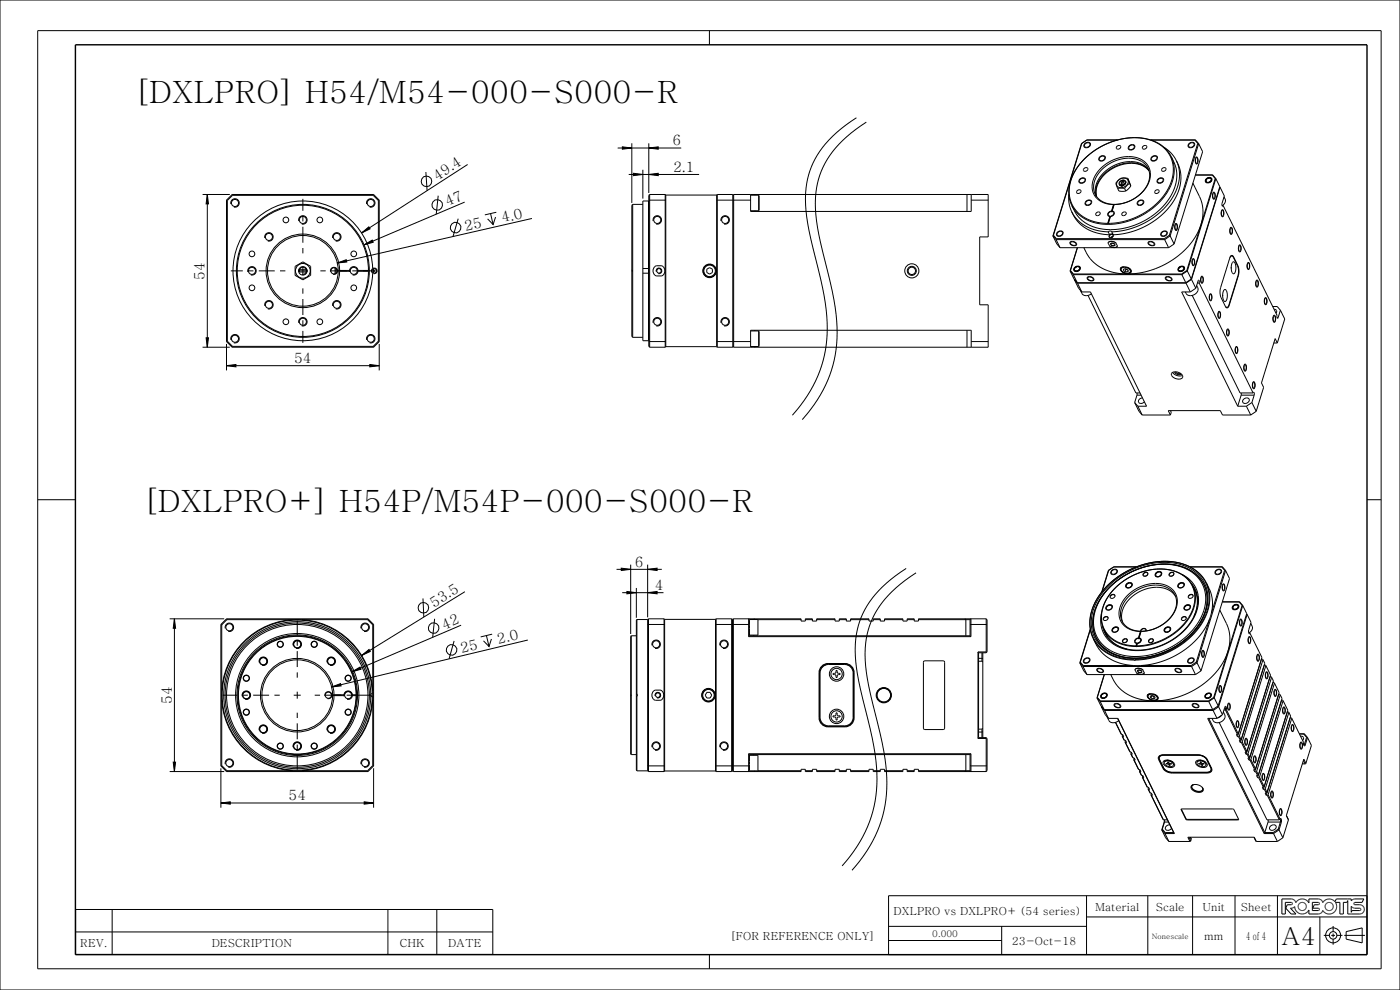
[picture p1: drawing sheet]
<svg xmlns="http://www.w3.org/2000/svg" width="297mm" height="210mm" viewBox="0 0 297 210" stroke-linecap="round" stroke-linejoin="round" font-family="sans-serif">
<defs><g id="words">
<g font-size="6.5">
<text x="28.4" y="22">[DXLPRO] H54/M54-000-S000-R</text>
<text x="30.2" y="108.6">[DXLPRO+] H54P/M54P-000-S000-R</text>
</g>
<text font-size="5.2" x="271.8" y="200.5">A4</text>
<g font-size="3">
<text x="142.7" y="30.8">6</text>
<text x="92.7" y="38.4" transform="rotate(-33 92.7 38.4)">49.4</text>
<text x="142.8" y="36.4">2.1</text>
<text x="95" y="43.8" transform="rotate(-23 95 43.8)">47</text>
<text x="106.6" y="47.2" transform="rotate(-13 106.6 47.2)">4.0</text>
<text x="98.8" y="49" transform="rotate(-13 98.8 49)">25</text>
<text x="43.4" y="59.3" transform="rotate(-90 43.4 59.3)">54</text>
<text x="62.4" y="77">54</text>
<text x="134.7" y="120.2">6</text>
<text x="138.9" y="125.1">4</text>
<text x="92.1" y="128.9" transform="rotate(-32 92.1 128.9)">53.5</text>
<text x="94.2" y="133.5" transform="rotate(-23 94.2 133.5)">42</text>
<text x="105.7" y="136.7" transform="rotate(-13 105.7 136.7)">2.0</text>
<text x="97.9" y="138.5" transform="rotate(-13 97.9 138.5)">25</text>
<text x="36.4" y="149.3" transform="rotate(-90 36.4 149.3)">54</text>
<text x="61.2" y="169.8">54</text>
</g>
<g font-size="2.3">
<text x="189.6" y="194.2">DXLPRO vs DXLPRO+ (54 series)</text>
<text x="232.3" y="193.2">Material</text>
<text x="245.2" y="193.2">Scale</text>
<text x="255.1" y="193.2">Unit</text>
<text x="263.2" y="193.2">Sheet</text>
<text x="17" y="201">REV.</text>
<text x="44.9" y="201">DESCRIPTION</text>
<text x="84.8" y="201">CHK</text>
<text x="95" y="201">DATE</text>
<text x="154.9" y="199.3">[FOR REFERENCE ONLY]</text>
<text x="214.7" y="200.4">23-Oct-18</text>
<text x="255.5" y="199.4">mm</text>
<text x="264.4" y="199.4">4 of 4</text>
</g>
<text font-size="2" x="197.8" y="198.8">0.000</text>
<text font-size="1.6" x="244.3" y="199.1">Nonescale</text>
</g></defs>
<g fill="#000">
<path d="M132 31.1l2 .3-2 .2zM134.4 36.8l2 .2-2 .3zM137.6 37l2-.2v.5zM137.6 31.4l2-.3v.5zM44 41.3l.2 2h-.5zM71.6 55.8l1.9-.7 .1 .5zM76.7 49.4l1.5-1.3 .3 .4zM77.2 51.9l1.8-1 .2 .5zM43.7 71.7h.5l-.2 2zM48 77.6l2-.3v.5zM78.4 77.3l2 .3-2 .2zM37 131.3l.2 2h-.5z"/>
<path d="M76.7 139l1.6-1.2 .2 .4zM131.8 120.5l2 .3-2 .2zM133 125.5l2 .2-2 .3zM137.4 125.7l2-.2v.5zM137.4 120.8l2-.3v.5zM70.4 145.7l1.8-.7 .2 .5zM74.6 142.5l1.8-1 .2 .5zM36.7 161.7h.5l-.2 2zM46.9 170.3l2-.2v.5zM77.3 170.1l2 .2-2 .3z"/>
</g>
<g fill="none" stroke="#000" stroke-width=".21">
<path d="M0 0h297v210h-297zM8 6.5h285v199h-285zM150.5 6.5v3M90.3 36.5l.3 3.9M99.2 34.9l-22.5 14.5M131 31.4h13.5M132 31.1l2 .3-2 .2zM133.4 37h14.9M134 30.4v12.6M134.4 36.8l2 .2-2 .3zM136.4 36v6.1M137.6 37l2-.2v.5z"/>
<path d="M137.6 31.4l2-.3v.5zM137.6 30.4v10.5M181.7 25a22.1 22.1 0 0 0-9.9 11.2 23.6 23.6 0 0 0-.2 12.6l.4 1.7a126.5 126.5 0 0 1 3.3 15.2 26.9 26.9 0 0 1-7.2 22.4M183.8 25.9a22.1 22.1 0 0 0-9.9 11.3 23.6 23.6 0 0 0-.2 12.6l.4 1.7a126.5 126.5 0 0 1 3.3 15.2 26.9 26.9 0 0 1-7.2 22.3M229.1 38l.8-.3 .4 .3v.3l-.4 .4-.6 .2-.4-.4zM230.2 30.4l.8-.2 .3 .2v.4l-.4 .5h-.6l-.4-.3zM233.3 33.3l.8-.3 .4 .3v.3l-.3 .4-.7 .2-.4-.4zM237.7 38.5l.7-.2 .2 .1 .1 .3-.3 .4-.5 .2-.4-.3zM238.5 38.2h-.4M238.7 38.5v.1M238.8 38.5l-.1 .4-.3 .3-.6 .2-.4-.3M239.6 30.9l.8-.2 .3 .2v.3l-.4 .5-.6 .1-.4-.3z"/>
<path d="M244.4 33.3l.8-.3 .3 .3v.3l-.4 .5-.6 .1-.4-.4zM245.7 38l.8-.3 .3 .3v.3l-.3 .4-.7 .2-.3-.4zM252.3 30.4l.8-.2 .3 .2v.4l-.4 .5h-.6l-.4-.3zM253.8 33.3l.2 .1 .1 .5v.6l-.2 .3-.2-.2-.1-.5zM255.8 38.5h.1M255.9 38.5v.1M255.9 38.5l.1 .1M255.9 38.6h.1M255.9 37.9l.4-.2h.5l.3 .2v.3l-.5 .5-.5 .1-.4-.4zM256 38.6h.1M256 38.6l.1 .1M256.1 38.7h.1"/>
<path d="M256.1 38.7h.2M256.3 38.7h.1M256.4 38.7h-.1M256.4 38.7h.1M256.6 38.6l-.2 .1M256.6 38.6h.1M256.7 38.6h-.1M256.7 38.6h.1M256.7 38.5v.1M256.7 38.5l-.1 .1M256.9 38.4l-.2 .1M256.9 38.4h.1"/>
<path d="M256.9 38.3v.1M257 38.3l-.1 .1M257 38.3h.1M257 37.9l-.3-.1h-.4l-.4 .3-.1 .4M257 37.9h.1M257 38l-.4-.3-.4 .1-.3 .3-.1 .4M257 38h.1M257 38.2v.1M257 38v.2M257 38.2h.1M43 41.3h5.7M44 41.3l.2 2h-.5z"/>
<path d="M44 41.3v32.4M49 43.3a.9 .9 0 0 1 .8-1.1 .9 .9 0 0 1 .9 .9 .9 .9 0 0 1-1.1 .8M52.6 57.7a.9 .9 0 0 1 .8-1.1 .9 .9 0 0 1 .9 .9 .9 .9 0 0 1-1.1 .8M56.2 50.5a.9 .9 0 0 1 .8-1.1 .9 .9 0 0 1 .9 .9 .9 .9 0 0 1-1.1 .8M63.4 46.9a.9 .9 0 0 1 .8-1.1 .9 .9 0 0 1 .9 .9 .9 .9 0 0 1-1.1 .8M63.4 57.2v.5M63.5 57.6a.75 .75 0 0 1 .7-.9 .75 .75 0 0 1 .8 .8 .75 .75 0 0 1-.9 .7M65.1 57.2v.5M70.1 57.6a.75 .75 0 0 1 .7-.9 .75 .75 0 0 1 .8 .8 .75 .75 0 0 1-.9 .7M70.6 50.5a.9 .9 0 0 1 .8-1.1 .9 .9 0 0 1 .9 .9 .9 .9 0 0 1-1.1 .8M71.6 55.8l1.9-.7 .1 .5zM74.2 57.7a.9 .9 0 0 1 .8-1.1 .9 .9 0 0 1 .9 .9 .9 .9 0 0 1-1.1 .8"/>
<path d="M76.7 49.4l1.5-1.3 .3 .4zM77.2 51.9l1.8-1 .2 .5zM77.8 43.3a.9 .9 0 0 1 .8-1.1 .9 .9 0 0 1 .9 .9 .9 .9 0 0 1-1.1 .8M79.1 57a.6 .6 0 0 1 .9 .4 .6 .6 0 0 1-.8 .6M79.2 57v.9M93 41.5l-.5 3.9M97.2 46.4l-1.1 3.8M98.6 42.9l-21.4 9M104.1 45.3l.5 2.3M105.1 46l-.5 1.6-1.2-1.2M105.3 45l-2.4 .6M112.8 46.3l-41.2 9.5"/>
<path d="M138.6 46.9a.9 .9 0 0 1 .8-1.1 .9 .9 0 0 1 .9 .9 .9 .9 0 0 1-1.1 .8M139.2 57.6a.6 .6 0 0 1 .5-.7 .6 .6 0 0 1 .7 .6 .6 .6 0 0 1-.8 .5M153 46.9a.9 .9 0 0 1 .8-1.1 .9 .9 0 0 1 .9 .9 .9 .9 0 0 1-1.1 .8M224.4 49.2l.3-.2h.5l.3 .2v.4l-.4 .5h-.6l-.4-.3zM227 51.3l.5-.1 .4 .1 .4 .3 .1 .3-.4 .2-.6-.1-.4-.3zM227.9 57.3h.1M228 57.3v.1M228 57.4h.1M228 56.7l.8-.3 .4 .3v.3l-.5 .5-.6 .1-.3-.4zM228 57.4l.2 .1M228.2 57.5h.1M228.3 57.5h.1"/>
<path d="M228.5 57.5h-.2M228.7 57.4l-.2 .1M228.7 57.4h.1M228.8 57.3l-.1 .1M228.9 57.2l-.1 .1M228.9 57.2h.1M229 57.1l-.1 .1M229 56.7l-.2-.1h-.5l-.3 .3-.1 .4M229 56.7h.1M229 56.7l-.3-.2-.4 .1-.4 .3v.4M229 56.7l.1 .1M229.1 56.8h.1"/>
<path d="M229.1 57l-.1 .1M229.1 56.8v.2M229.1 57h.1M230.4 42.7l.8-.3 .4 .3v.3l-.5 .5-.5 .1-.4-.4zM230.7 58.8l.4-.1 .6 .1 .3 .2v.4l-.3 .2-.6-.1-.4-.4zM235.4 49.8l.5-.1 .3 .1v.3l-.3 .3h-.4l-.2-.2zM235.6 51.6h.7l.2 .4-.2 .2-.4-.1-.3-.2zM235.9 44.9h-.5l-.4 .4 .1 .5 .4 .2M235.9 44.8l.4 .1 .1 .4-.3 .4-.5 .2M241.5 42.7l.8-.3 .3 .3v.3l-.3 .4-.7 .2-.4-.4zM243.6 51.3l.4-.1 .5 .1 .4 .3 .1 .3-.4 .2-.6-.1-.4-.3zM246.5 49.2l.7-.2 .4 .2v.4l-.4 .5h-.6l-.4-.3z"/>
<path d="M247.3 58.8l.4-.1 .5 .1 .4 .2v.4l-.3 .2-.6-.1-.5-.4zM249.4 47.4l.2 .1 .2 .4-.1 .7-.2 .3-.2-.2-.1-.5zM250 57.3h.1M250.1 57.3l.1 .1M250.1 57.3v.1M250.1 57.4h.1M250.1 56.7l.8-.3 .4 .3v.3l-.5 .5-.5 .1-.4-.4zM250.2 57.4l.1 .1M250.2 57.4h.1M250.3 57.5h.1M250.4 57.5h.1M250.6 57.5h-.2"/>
<path d="M250.6 57.5h.1M250.8 57.4l-.2 .1M250.8 57.4h.1M250.9 57.4h-.1M250.9 57.4h.1M250.9 57.3l-.1 .1M250.9 57.3v.1M251.1 57.2l-.2 .1M251.1 57.2h.1M251.1 57.1v.1M251.2 56.7l-.3-.1h-.5l-.3 .3-.1 .4M251.2 56.7h.1"/>
<path d="M251.2 56.7l-.4-.2-.4 .1-.3 .3-.1 .4M251.2 56.7v.1M251.2 56.8h.1M251.2 57l-.1 .1M251.2 56.8v.2M251.2 57h.1M253.1 54.9h.2l.1 .6-.2 .9-.2-.2-.1-.5zM254.9 58.6l.2 .1 .2 .5-.1 .6-.2 .3-.2-.2-.1-.5zM257.4 40.8h.2l.2 .6-.1 .6-.2 .3-.2-.2-.1-.5zM259.3 44.5l.2 .1 .1 .5v.6l-.2 .3-.2-.2-.1-.5zM261.1 48.3h.2l.2 .6-.1 .5-.2 .3-.2-.1-.1-.5zM262.9 52h.2l.2 .6-.3 .8-.3-.5z"/>
<path d="M264.7 55.7l.3 .1 .1 .4v.7l-.2 .3-.3-.6zM266.6 59.4l.2 .1 .2 .5-.1 .6-.2 .3-.3-.5zM43 73.7h5.7M43.7 71.7h.5l-.2 2zM48 77.6l2-.3v.5zM48 77.6h32.4M48 73v5.6M49 72.1a.9 .9 0 0 1 .8-1.1 .9 .9 0 0 1 .9 .9 .9 .9 0 0 1-1.1 .8M56.2 64.9a.9 .9 0 0 1 .8-1.1 .9 .9 0 0 1 .9 .9 .9 .9 0 0 1-1.1 .8M63.4 68.5a.9 .9 0 0 1 .8-1.1 .9 .9 0 0 1 .9 .9 .9 .9 0 0 1-1.1 .8M70.6 64.9a.9 .9 0 0 1 .8-1.1 .9 .9 0 0 1 .9 .9 .9 .9 0 0 1-1.1 .8M77.8 72.1a.9 .9 0 0 1 .8-1.1 .9 .9 0 0 1 .9 .9 .9 .9 0 0 1-1.1 .8"/>
<path d="M78.4 77.3l2 .3-2 .2zM80.4 73v5.6M138.6 68.5a.9 .9 0 0 1 .8-1.1 .9 .9 0 0 1 .9 .9 .9 .9 0 0 1-1.1 .8M153 68.5a.9 .9 0 0 1 .8-1.1 .9 .9 0 0 1 .9 .9 .9 .9 0 0 1-1.1 .8M256.7 62.4h.3l.1 .6-.2 .8-.4-.5zM258.6 66.1h.2l.1 .5v.6l-.2 .3-.3-.5zM260.4 69.8l.2 .1 .2 .5-.3 .9-.3-.5zM262.2 73.5l.2 .1 .2 .4-.1 .7-.2 .3-.3-.5zM264.1 77.3h.2l.1 .5v.6l-.2 .3-.3-.5zM268.4 63.2h.2l.2 .6-.1 .5-.2 .3-.3-.5zM270.2 66.9h.3l.1 .5v.7l-.2 .3-.3-.2-.1-.4zM265.9 81h.2l.1 .5v.7l-.2 .3-.2-.2-.1-.5z"/>
<path d="M8 106h8M133.8 119.8v14.7M137.4 119.8v11.1M290 106h3M36 131.3h11.6M37 131.3l.2 2h-.5zM37 131.3v32.4M47.8 133.3a.9 .9 0 0 1 .8-1.1 .9 .9 0 0 1 1 .9 .9 .9 0 0 1-1.2 .8M62.2 136.9a.9 .9 0 0 1 .8-1.1 .9 .9 0 0 1 1 .9 .9 .9 0 0 1-1.2 .8M76.6 133.3a.9 .9 0 0 1 .8-1.1 .9 .9 0 0 1 1 .9 .9 .9 0 0 1-1.2 .8M76.7 139l1.6-1.2 .2 .4zM89.7 126.9l.2 4"/>
<path d="M92.2 131.3l-.4 3.9M96.3 136l-1 3.8M97.8 132.6l-23.2 9.9M98.6 125.5l-21.9 13.5M103.2 134.8l.5 2.3M104.3 135.5l-.6 1.6-1.1-1.2M104.4 134.5l-2.4 .6M112 135.8l-41.6 9.9M130.8 120.8h9.6M131.8 120.5l2 .3-2 .2zM132 125.7h8.8M133 125.5l2 .2-2 .3z"/>
<path d="M135 124.7v6.3M137.4 125.7l2-.2v.5zM137.4 120.8l2-.3v.5zM138.3 136.9a.9 .9 0 0 1 .8-1.1 .9 .9 0 0 1 1 .9 .9 .9 0 0 1-1.1 .8M152.7 136.9a.9 .9 0 0 1 .8-1.1 .9 .9 0 0 1 1 .9 .9 .9 0 0 1-1.1 .8M192.2 120.6a22.1 22.1 0 0 0-9.8 11.2 23.6 23.6 0 0 0-.2 12.6l.3 1.7a126.5 126.5 0 0 1 3.3 15.2 26.9 26.9 0 0 1-7.1 22.4M194.3 121.5a22.1 22.1 0 0 0-9.8 11.3 23.6 23.6 0 0 0-.2 12.6l.3 1.7a126.5 126.5 0 0 1 3.3 15.2 26.9 26.9 0 0 1-7.2 22.3M230.1 139.8l.8-.3 .3 .3v.3l-.4 .5-.6 .1-.4-.4zM234.8 128.5l.8-.2 .4 .2v.3l-.4 .5-.6 .1-.4-.3zM235.9 121l.8-.3 .3 .3v.3l-.4 .5-.6 .1-.4-.4zM236.1 133.2l.8-.2 .4 .2v.3l-.5 .5-.5 .1-.4-.3zM239 123.8l.8-.2 .4 .2v.3l-.5 .5-.5 .1-.4-.3z"/>
<path d="M241.6 135.4l-.5 .1-.4 .4 .1 .4 .5 .3M241.6 135.4h.1M241.6 135.3l.4 .2 .1 .4-.3 .3-.5 .3M243.1 133.8v-.4l-.4-.1-.5 .2-.2 .4M245.3 121.5l.8-.3 .3 .2v.4l-.4 .5-.6 .1-.4-.4zM247.2 133.2l.8-.2 .3 .2v.3l-.3 .5-.7 .1-.4-.3zM250.1 123.8l.8-.2 .3 .2v.3l-.4 .5-.6 .1-.4-.3zM251.4 128.5l.8-.2 .3 .2 .1 .3-.4 .5-.6 .1-.4-.3zM252.2 139.8l.8-.3 .3 .3v.3l-.4 .5-.6 .1-.4-.4zM255.1 138h.2l.2 .6-.3 .8-.2-.1-.1-.5zM258 121l.8-.3 .3 .3v.3l-.4 .5-.6 .1-.4-.4zM259.5 123.9h.2l.1 .5v.7l-.2 .2-.3-.5z"/>
<path d="M261.6 128.4l.4-.2h.5l.3 .2v.4l-.5 .5h-.5l-.4-.3zM262.4 128.3l-.7 .3-.2 .3 .1 .2 .4 .2 .4-.2 .3-.3v-.3M262.4 128.3h.1M262.5 128.3h.1M262.5 128.4h.1M262.6 128.4h.1M262.6 128.5h.1M262.7 128.5h.1M263.1 131.3l.3 .1 .1 .6-.2 .8-.4-.5zM265 135.1h.2l.1 .6-.2 .8-.3-.5zM266.8 138.8h.2l.2 .5-.1 .7-.2 .3-.3-.6zM51.4 147.7a.9 .9 0 0 1 .8-1.1 .9 .9 0 0 1 1 .9 .9 .9 0 0 1-1.2 .8"/>
<path d="M55 154.9a.9 .9 0 0 1 .8-1.1 .9 .9 0 0 1 1 .9 .9 .9 0 0 1-1.2 .8M55 140.5a.9 .9 0 0 1 .8-1.1 .9 .9 0 0 1 1 .9 .9 .9 0 0 1-1.2 .8M62.2 158.5a.9 .9 0 0 1 .8-1.1 .9 .9 0 0 1 1 .9 .9 .9 0 0 1-1.2 .8M68.9 147.7a.75 .75 0 0 1 .7-1 .75 .75 0 0 1 .8 .8 .75 .75 0 0 1-.9 .7M69.4 154.9a.9 .9 0 0 1 .8-1.1 .9 .9 0 0 1 1 .9 .9 .9 0 0 1-1.2 .8M69.4 140.5a.9 .9 0 0 1 .8-1.1 .9 .9 0 0 1 1 .9 .9 .9 0 0 1-1.2 .8M70.4 145.7l1.8-.7 .2 .5zM73 147.7a.9 .9 0 0 1 .8-1.1 .9 .9 0 0 1 1 .9 .9 .9 0 0 1-1.2 .8M74.6 142.5l1.8-1 .2 .5zM138.3 158.5a.9 .9 0 0 1 .8-1.1 .9 .9 0 0 1 1 .9 .9 .9 0 0 1-1.1 .8M139 147.6a.6 .6 0 0 1 .5-.7 .6 .6 0 0 1 .7 .6 .6 .6 0 0 1-.8 .5M152.7 158.5a.9 .9 0 0 1 .8-1.1 .9 .9 0 0 1 1 .9 .9 .9 0 0 1-1.1 .8"/>
<path d="M232.7 141.9l.5-.1 .5 .1 .3 .2 .1 .4-.4 .2-.5-.1-.5-.4zM233.7 147.2l.8-.2 .4 .2v.4l-.5 .5h-.6l-.3-.3zM234.5 147.1l-.7 .2-.2 .4 .1 .2 .3 .2 .5-.2 .2-.3 .1-.3M234.5 147.1h.1M234.6 147.1h.1M234.6 147.2h.1M234.7 147.2h.1M234.7 147.2v.1M234.7 147.3h.1M234.8 147.3h.1M236.4 149.4l.4-.2 .5 .1 .4 .3 .1 .3-.4 .2h-.5l-.5-.4zM241.3 142.2h.7l.2 .4-.2 .1-.4-.1-.3-.2z"/>
<path d="M249.3 141.9l.4-.1h.5l.4 .3 .1 .4-.4 .2-.6-.1-.4-.4zM253 149.4l.4-.2 .6 .2 .3 .3v.2l-.3 .2-.7-.1-.4-.3zM255.8 147.2l.8-.2 .4 .2v.4l-.5 .5h-.6l-.3-.3zM256.6 147.1h-.3l-.5 .3-.1 .3 .1 .2 .3 .2 .5-.2 .2-.3 .1-.3M256.6 147.1h.1M256.7 147.1h.1M256.7 147.1v.1M256.8 147.2h.1M256.8 147.2v.1M256.9 147.3h.1M258.8 145.4l.2 .1 .2 .6-.3 .8-.3-.5zM260.6 149.2h.2l.2 .5-.1 .7-.2 .2-.3-.5z"/>
<path d="M262.4 152.9h.3l.1 .5v.7l-.2 .3-.4-.6zM264.3 156.6l.2 .1 .1 .4v.7l-.2 .3-.3-.5zM268.6 142.5l.2 .1 .2 .4-.1 .7-.2 .3-.3-.5zM270.5 146.3h.2l.1 .4v.7l-.2 .3-.2-.1-.1-.5zM272.3 150h.2l.2 .5-.1 .7-.2 .2-.3-.5zM274.1 153.7l.2 .1 .2 .4-.1 .7-.2 .3-.2-.2-.1-.5zM275.9 157.4l.3 .1 .1 .6-.2 .8-.2-.1-.2-.5zM36 163.7h11.6M36.7 161.7h.5l-.2 2zM46.9 170.3l2-.2v.5zM46.9 170.3h32.4M46.9 163v8.3"/>
<path d="M47.8 162.1a.9 .9 0 0 1 .8-1.1 .9 .9 0 0 1 1 .9 .9 .9 0 0 1-1.2 .8M76.6 162.1a.9 .9 0 0 1 .8-1.1 .9 .9 0 0 1 1 .9 .9 .9 0 0 1-1.2 .8M77.3 170.1l2 .2-2 .3zM79.3 163v8.3M247.8 161.2v.1M247.8 161.2h.1M248.5 161.4h.1M248.6 161.5h-.1M254.7 161.2v.1M254.8 161.2h-.1M255.4 161.4h.1M255.5 161.5h.1"/>
<path d="M266.1 160.4h.2l.2 .5-.1 .6-.2 .3-.2-.1-.1-.5zM267.9 164.1h.2l.2 .5-.1 .7-.2 .2-.2-.1-.1-.5zM269.8 167.8l.2 .1 .1 .5v.6l-.2 .3-.2-.2-.1-.4zM271.6 171.5l.2 .1 .2 .6-.1 .5-.2 .3-.2-.1-.1-.5zM16 192.9h88.5v9.6h-88.5zM16 197.7h88.5M23.8 192.9v9.6M82.3 192.9v9.6M92.7 192.9v9.6M188.5 190h101.5v12.5h-101.5zM188.5 199.5h24M188.5 196.5h42"/>
<path d="M212.5 196.5v6M230.5 194.5h59.5M230.5 190v12.5M243.5 190v12.5M253 190v12.5M262 190v12.5M271 190v12.5M273.9 191.4h.1M274 191.4h.1M274 191.9h-.1M274 191.9h.1M274 191.4l.1 .1"/>
<path d="M274.1 191.5l.1 .1M274.1 191.8v.1M274.2 191.8h-.1M274.2 191.6v.1M274.2 191.7v.1M275.4 192.3h.1M275.4 192.3v.1M275.4 192.2v.1M275.4 192.4h.1M275.4 192.1v.1M275.4 192.4l.1 .2M275.5 192l-.1 .1"/>
<path d="M275.5 192.6h.1M275.5 191.9v.1M275.5 192.6v.1M275.5 191.9h.1M275.5 192.7h.1M275.5 192.7l.1 .2M275.6 192.9h.1M275.6 192.9l.2 .1M275.8 191.5l-.3 .4M275.8 193l.1 .1M275.9 191.5h-.1M275.9 193.1h.1"/>
<path d="M276 191.5h-.1M276 193.1h.1M276 191.4v.1M276.1 191.4h-.1M276.1 193.1h.1M276.1 191.4h.1M276.1 193.1h.2M276.3 191.4h-.2M276.3 191.4h.1M276.3 193.1h.1M276.4 191.4h.1M276.5 191.4l.1 .1"/>
<path d="M276.6 193.1h-.3M276.6 191.5h.1M276.6 193.1h.1M276.7 193l-.1 .1M276.7 191.5h.1M276.7 193h.1M276.7 191.5l.4 .5M277 192.8l-.3 .2M277 192.8h.1M277.1 192.6l-.1 .2M277.1 192h.1M277.1 192.6h.1"/>
<path d="M277.1 192v.1M277.1 192.4v.2M277.1 192.1v.1M277.1 192.4h.1M277.1 192.2v.1M277.1 192.3v.1M277.1 192.3h.1M279.7 191.4h-1.3v1.7h1.3M279.7 191.9h-.9l-.3 .7h1.2M279.7 192.6h.1M279.7 191.4h.1M279.7 193.1h.1"/>
<path d="M279.7 192.6v.1M279.7 191.9h.1M279.7 192.7h.1M279.8 193.1h-.1M279.8 191.4h.1M279.8 193.1h.1M279.8 191.9h.1M279.8 192.7h.1M279.8 191.4v.1M279.8 191.5h.1M279.9 192.7v.1M279.9 191.5h.1"/>
<path d="M279.9 191.8l-.1 .1M279.9 193.1h-.1M279.9 192.8h.1M279.9 191.8h.1M279.9 191.5v.1M279.9 193h.1M279.9 191.6h.1M279.9 191.7v.1M279.9 192.8v.1M279.9 191.7h.1M279.9 192.9h.1M279.9 191.6v.1"/>
<path d="M280 194.5v8M280.8 198.4h1.2M281.1 192.3h.1M281.1 192.3v.1M281.1 192.2v.1M281.1 192.2h.1M281.1 192.4v.1M281.1 192.5l.2 .4M281.1 192.1v.1M281.1 192v.1M281.2 191.9l-.1 .1M281.2 191.9h.1"/>
<path d="M281.2 191.8v.1M281.3 191.8h-.1M281.3 192.9h.1M281.4 192.9v.1M281.4 191.7l-.1 .1M281.4 191.7h.1M281.4 193h.1M281.5 193h.1M281.5 191.5l-.1 .2M281.5 193l.1 .1M281.6 191.5h-.1M281.6 193.1h.1"/>
<path d="M281.6 191.5h.1M281.7 191.5h-.1M281.7 193.1h.1M281.8 191.4l-.1 .1M281.8 193.1h.1M281.8 191.4h.1M281.8 193.1l.2 .1M282 191.4h-.2M282 191.4h.1M282 191.4l.2 .1M282 193.2h.1M282.1 193.2h-.1"/>
<path d="M282.1 193.1v.1M282.2 191.5h.1M282.2 193.1h-.1M282.3 191.5h.1M282.3 193.1h-.1M282.4 191.5h.1M282.4 193.1h-.1M282.4 191.5l.2 .1M282.4 193.1h.1M282.4 198.4h.8M282.5 193l-.1 .1M282.5 193h.1"/>
<path d="M282.6 191.6v.1M282.6 191.7h.1M282.6 191.7l.2 .3M282.7 192.8l-.2 .2M282.7 192.8h.1M282.7 192.7v.1M282.7 192.7h.1M282.8 192.6l-.1 .1M282.8 192.6h.1M282.8 192v.1M282.8 192.1v.1M282.8 196.4v1.2"/>
<path d="M282.8 198v.8M282.8 199.2v1.2M282.8 192.5v.1M282.8 192.4v.1M282.8 192.2h.1M282.8 192.2v.1M282.8 192.3v.1M282.8 192.3h.1M283.6 198.4h1.2M285.2 198.4h4.4M285.6 197.6l3.4-.8v3.2l-3.4-.8zM285.9 190.7h.1"/>
<path d="M286.5 193.9h.1M286.7 192.2v.1M286.7 192.2v1.3l.1-.4M286.7 193.9h.1M286.7 192.3h.1M286.7 192.3l.1 .1M286.8 192.4h.1M286.8 193.1h1.7M286.8 193.1h.1M286.9 192.4v.1M286.9 192.5l.5 .1M287.2 191.7h.1"/>
<path d="M287.2 191.7v.1M287.2 191.8h.1M287.2 191.8l.1 .1M287.3 191.9h.1M287.4 191.9h.1M287.4 192.6h.1M287.4 192.6h1.1M287.4 191.4l-.2 .2M287.5 191.9h1a.98 .98 0 0 1 .9 1 .98 .98 0 0 1-.9 1h-2.6v-2.9l-.2 .4h-.7v2.5h-.7v-2.5h-1a1.6 1.6 0 0 1-.5 2.2 1.6 1.6 0 0 1-2.2-.5l-.2 .5-.5 .3h-2.2v-.9a1.6 1.6 0 0 1-1.8 .8 1.6 1.6 0 0 1-1.2-1.5l-.4 .3h-.5l1.1 1.3h-1l-1.1-1.3 .3-.7h.8M287.5 191.4h1.5l.3-.7h-2l-.6 .4v-.4h-3.2l-.3 .6a1.6 1.6 0 0 0-2.6 .1l-.2-.4-.5-.3h-2.2v.8a1.6 1.6 0 0 0-2.8 0l-.3-.5-.4-.3h-2.3v3.2h.8v-2.5h1.2M287.5 191.4h-.1M288.5 192.6h.1"/>
<path d="M288.5 192.6v.1M288.5 193.1h.1M288.5 192.7h.1M288.6 193.1h-.1M288.6 192.7h.1M288.6 193.1h.1M288.6 192.7l.1 .1M288.7 193l-.1 .1M288.7 192.8h.1M288.7 193h.1M288.7 192.8v.1M288.7 192.9v.1"/>
<path d="M288.7 192.9h.1M150.5 202.5v3"/>
<circle cx="90.5" cy="38.5" r="1.13"/>
<circle cx="92.7" cy="43.5" r="1.13"/>
<circle cx="96.6" cy="48.3" r="1.13"/>
<circle cx="89.8" cy="128.9" r="1.13"/>
<circle cx="92" cy="133.2" r="1.13"/>
<circle cx="95.8" cy="137.9" r="1.13"/>
<circle cx="282.8" cy="198.4" r="1.59"/>
<circle cx="282.8" cy="198.4" r=".79"/>
</g>
<path d="M16 9.5h274v193h-274z" fill="none" stroke="#000" stroke-width=".3"/>
<!-- layer: 02___PRT_ALL_AXES -->
<g fill="none" stroke="#000" stroke-width=".21">
<path d="M229.2 38.1l.6-.3 .3 .2 .1 .3-.4 .4-.5 .1-.3-.3zM230 35.8l.5-.2 .3 .3-.3 .3-.4 .1-.3-.2zM230.2 30.5l.7-.2 .3 .1v.3l-.3 .4-.5 .1-.4-.2zM233.4 33.4l.7-.3 .2 .2 .1 .2-.3 .5-.6 .1-.3-.3zM236.9 31l.6-.1 .3 .3-.3 .3-.4 .1-.3-.2zM239.6 31l.7-.2 .3 .1v.3l-.3 .4-.5 .1-.3-.3zM242.5 31l.5-.1 .3 .3-.3 .3-.4 .1-.3-.2zM244.4 33.4l.7-.3 .3 .2v.3l-.3 .4-.5 .1-.3-.3zM245.7 38.1l.7-.3 .3 .2v.3l-.3 .4-.5 .1-.3-.3zM246.5 35.8l.6-.2 .3 .3-.3 .3-.4 .1-.3-.2zM247 31.3l1.1 .8 .9 1a7.8 7.8 0 0 1-.5 9.1 16.3 16.3 0 0 1-12.6 7M248.5 33.2l.5 1.1"/>
<path d="M249.9 34.7a8.8 8.8 0 0 1-2 9.4 16.5 16.5 0 0 1-11.7 5.7M252.3 30.5l.7-.2 .3 .1v.3l-.3 .4-.5 .1-.3-.2zM253.8 33.5h.2l.1 .4-.2 .8-.3-.5zM53.7 47.1a14.8 14.8 0 0 1 15.9-3.5 14.8 14.8 0 0 1 9.5 13.4l-.3 .5 .3 .5a14.8 14.8 0 0 1-20.7 13.1 14.8 14.8 0 0 1-4.7-24zM63.5 57.5h1.5M64.2 56.7v1.5M75.8 57.5h2.4M75.8 57.4h2.4M79.3 57.4l.2-.1 .1 .2-.3 .1zM134.2 43.4h2.2M136.4 42.6v29.7M136.4 58h1.2"/>
<path d="M136.4 57h1.2M137.6 42.6v29.7M137.6 42.9v.1M139.3 57.4v.1M159.2 41.3h46.8M160.1 41.3v.1M160.1 44.7v.2M205.1 41.3v3.6M224.4 49.3l.7-.2 .3 .1v.3l-.3 .4-.5 .1-.4-.2zM226.7 41.2v1.5l.4 1.5a8.1 8.1 0 0 0 8 5M227.1 51.4h.8l.3 .2 .1 .3-.3 .2-.5-.1-.4-.3zM227.4 43.6l.5 1.1"/>
<path d="M227.7 45.6a8.4 8.4 0 0 0 7.7 4.2M228.5 40.5l.6-.2 .2 .3-.2 .3-.5 .1-.2-.2zM230.5 42.8l.7-.3 .2 .2 .1 .3-.4 .4-.5 .1-.3-.3zM230.8 58.9l.8-.1 .3 .3v.2l-.3 .2-.5-.1-.3-.2zM232.6 45.1l.5-.1 .3 .3-.2 .3-.5 .1-.2-.2zM235.1 49.2l.4-.2 .4 .2M235.1 49.2l.3 .6M235.4 49.8l.4-.2 .4 .2M235.5 45.8l-.4-.2 .1-.4 .5-.3 .4 .1 .1 .4-.6 .4-.5 1.6M235.5 45.8l-.5 1.6M235.5 45.8v.1M235.5 45.9h.1"/>
<path d="M235.5 45.9l-.5 1.7M235.9 49.2l.3 .6M236 50.2l-.3 .2M236.2 49.8h.1M237.8 56.8l.6-.2 .9 .2 .6 .4 .1 .5-.6 .4-.9-.2-.7-.5zM238.1 45.1l.6-.1 .2 .3-.2 .3-.5 .1-.2-.2zM241.5 42.8l.7-.3 .3 .2v.2l-.3 .5-.5 .1-.3-.3zM243.7 51.4h.8l.3 .2 .1 .3-.3 .2-.6-.1-.3-.3zM245.1 40.5l.5-.2 .3 .3-.3 .3-.4 .1-.2-.2zM246.5 49.3l.7-.2 .3 .1v.3l-.3 .4-.5 .1-.4-.2zM247.4 58.9l.7-.1 .4 .3v.2l-.3 .2-.5-.1-.3-.2zM249.4 47.6h.2l.1 .4-.2 .8-.2-.5z"/>
<path d="M253.1 55l.2 .1 .1 .4-.2 .7-.3-.5zM254.9 58.8h.2l.1 .4-.2 .8-.3-.6zM257.4 40.9l.2 .1 .2 .4-.3 .7-.2-.5zM259.3 43.6h.2M259.3 44.7h.2l.1 .4-.3 .8-.2-.6zM259.5 43.6l11.4 23.3v.5h.2M259.7 41.6l-.5 1.7 .1 .4 .2-.1M261.1 48.4h.2l.1 .5-.2 .7-.3-.5zM262.9 52.1h.2l.1 .5-.2 .7-.2-.5zM264.7 55.8l.3 .1 .1 .4-.3 .7-.2-.5zM266.6 59.6h.2l.1 .4-.2 .8-.3-.5zM134.2 71.6h2.2"/>
<path d="M137.6 71.9v.1M159.2 73.7h46.8M160.1 70.1v.1M160.1 73.5v.2M205.1 70.1v3.6M230.8 62.7l10.2 20.7h.9M248.6 79.1l.7-.2 .8 .1 .7 .5 .1 .6-.7 .3-1-.2-.6-.5-.1-.3zM248.8 79l.3 .4 .6 .3 .6 .1 .5-.2M252.9 62.7l10.2 20.7h2.7M254 60h.4M254.4 60l-.1-.6-.6 1.7M254.4 60l11.4 23.4"/>
<path d="M256.7 62.5h.2l.2 .5-.3 .7-.2-.5zM258.6 66.2h.2l.1 .5-.2 .7-.3-.5zM260.4 69.9l.2 .1 .1 .4-.2 .7-.3-.5zM262.2 73.7h.2l.1 .4-.2 .8-.2-.5zM264.1 77.4h.2l.1 .5-.3 .7-.2-.5zM268.4 63.3h.2l.1 .5-.2 .7-.2-.5zM270.2 67l.2 .1 .2 .4-.3 .7-.2-.5zM270.3 65.6l.5 .3-.1 .5M270.9 67.4h.2M271.6 65.8l-.5 1.6M241.2 83.4v.4M241.2 83.8h.9"/>
<path d="M241.2 83.8l-.5 1.6M242.4 84.4l-.7 .3-.2 .6 .6 .3 .7-.4M263.3 83.4v.4M263.3 83.8h2.8M263.3 83.8l-.7 2.4M263.8 84.7l.8-.3 .4 .2v.3l-.3 .5-.7 .2-.4-.4zM265.8 83.4l.2-.1 .1 .5M265.9 81.1l.2 .1 .1 .4-.2 .7-.3-.5zM266.1 83.8l-.5 1.6M159 131.4h.1M159 131.5v.9M159 132.8v.6"/>
<path d="M159 131.4h1.8v3.3h-1.8M230.1 139.9l.7-.3 .3 .2v.3l-.3 .4-.5 .1-.4-.3zM235.9 121.1l.7-.3 .3 .2v.3l-.3 .4-.5 .1-.3-.3zM241.7 135.5h-.5l-.4 .4 .1 .3 .4 .3M243 133.8v-.3l-.4-.1-.4 .1-.2 .4M252.2 139.9l.7-.3 .3 .2v.3l-.3 .4-.5 .1-.3-.3zM255.1 138.1l.2 .1 .1 .4v.5l-.2 .2-.2-.5zM258 121.1l.7-.3 .3 .2v.3l-.3 .4-.5 .1-.3-.3zM259.5 124l.2 .1 .1 .4v.5l-.2 .2-.3-.5zM261.6 129.1l-.1-.3 .3-.4 .4-.1 .4 .1 .1 .2-.1 .4-.7 .3M261.6 129.1h.1M261.6 129.1l.1 .1"/>
<path d="M261.7 129.2h.1M261.8 129.2h.1M261.8 129.2l.1 .1M261.9 129.3h.1M263.1 131.5h.2l.2 .4-.1 .5-.2 .3-.2-.5zM265 135.2h.2l.1 .5-.2 .7-.3-.5zM265.3 132.2l.4 1.1-.2 .5-.4 .4M266.8 138.9l.2 .1 .1 .4-.2 .7-.3-.5zM62.3 147.5h1.5M63.1 146.7v1.5M73.1 147.4a.75 .75 0 0 0 .8 .8 .75 .75 0 0 0 .7-.8M232.8 141.9h.8l.3 .3 .1 .2-.3 .2-.5-.1-.4-.3z"/>
<path d="M233.7 147.9l-.1-.4 .3-.3 .4-.1 .4 .1 .1 .3-.2 .3-.7 .2M233.7 147.9h.1M233.8 148h.1M233.9 148h.1M234.9 152l.4 .9 .4 .4h.9l.7-.4M236.5 149.4h.8l.3 .2v.3l-.3 .2-.5-.1-.3-.3zM243.5 147.4l.6-.3 .9 .2 .6 .5 .1 .4-.6 .4-.9-.1-.7-.6zM249.4 141.9h.8l.3 .3 .1 .2-.3 .2-.5-.1-.4-.3zM253.1 149.4h.7l.4 .2v.3l-.3 .2-.5-.1-.3-.3zM255.8 147.9l-.1-.3 .3-.4 .4-.1 .4 .1 .1 .2-.1 .4-.7 .3M255.8 147.9h.1M255.8 147.9l.1 .1"/>
<path d="M255.9 148h.1M256 148h.1M256 148l.1 .1M256.1 148.1h.1M258.6 153.3l10.2 20.6M258.8 145.6h.2l.1 .4v.5l-.2 .3-.3-.5zM259.2 151.7l-.9 .6M259.5 151l.4 1.1-.2 .5-.5 .5-.7 .2h-.6l-.5-.3-.3-.6M260.6 149.3h.2l.1 .4v.6l-.2 .2-.2-.5zM262.4 153l.2 .1 .2 .4-.1 .5-.2 .2-.2-.4zM264.3 156.8h.2l.1 .4-.1 .5-.1 .3-.3-.5zM268.6 142.7h.2l.2 .4-.3 .8-.2-.5z"/>
<path d="M270.5 146.4h.2l.1 .5-.3 .7-.2-.5zM272.3 150.1l.2 .1 .1 .4-.2 .7-.3-.5zM274.1 153.8l.2 .1 .1 .4-.2 .8-.2-.6zM275.9 156.2l.6 .2-.2 .6M275.9 157.6h.3l.1 .5-.3 .7-.2-.5zM159 160.2h1.8v3.3h-1.8M159 161.6v.6M159 162.5v.9M159 163.5h.1M248.2 175l-.8 .2-.2 .7 .3 .2h.4l.6-.4M266.1 160.5h.2l.1 .5-.2 .7-.3-.5zM267.9 164.2l.2 .1 .2 .4-.3 .7-.2-.5z"/>
<path d="M269 173.9v.5M269.5 175.2l.9-.2 .3 .2v.3l-.3 .5-.7 .1-.4-.3zM269.8 167.9l.2 .1 .1 .4-.2 .8-.3-.6zM271.6 171.7h.2l.1 .5-.2 .7-.3-.5z"/>
<circle cx="49.8" cy="43.1" r=".75"/>
<circle cx="53.4" cy="57.5" r=".75"/>
<circle cx="53.4" cy="53.9" r=".6"/>
<circle cx="57" cy="50.3" r=".75"/>
<circle cx="60.6" cy="46.7" r=".6"/>
<circle cx="64.2" cy="46.7" r=".75"/>
<circle cx="67.8" cy="46.7" r=".6"/>
<circle cx="70.8" cy="57.5" r=".66"/>
<circle cx="71.4" cy="50.3" r=".75"/>
<circle cx="75" cy="57.5" r=".75"/>
<circle cx="75" cy="53.9" r=".6"/>
<circle cx="78.6" cy="43.1" r=".75"/>
<circle cx="79.4" cy="57.5" r=".48"/>
<circle cx="139.4" cy="46.7" r=".75"/>
<circle cx="150.5" cy="57.5" r="1.44"/>
<circle cx="153.8" cy="46.7" r=".75"/>
<circle cx="193.4" cy="57.5" r="1.5"/>
<circle cx="235.8" cy="50" r=".36"/>
<circle cx="49.8" cy="71.9" r=".75"/>
<circle cx="53.4" cy="61.1" r=".6"/>
<circle cx="57" cy="64.7" r=".75"/>
<circle cx="60.6" cy="68.3" r=".6"/>
<circle cx="64.2" cy="68.3" r=".75"/>
<circle cx="67.8" cy="68.3" r=".6"/>
<circle cx="71.4" cy="64.7" r=".75"/>
<circle cx="75" cy="61.1" r=".6"/>
<circle cx="78.6" cy="71.9" r=".75"/>
<circle cx="139.4" cy="68.3" r=".75"/>
<circle cx="153.8" cy="68.3" r=".75"/>
<circle cx="48.7" cy="133.1" r=".75"/>
<circle cx="77.5" cy="133.1" r=".75"/>
<circle cx="139.2" cy="136.7" r=".75"/>
<circle cx="153.6" cy="136.7" r=".75"/>
<circle cx="69.7" cy="147.5" r=".66"/>
<circle cx="139.2" cy="158.3" r=".75"/>
<circle cx="150.3" cy="147.5" r="1.44"/>
<circle cx="153.6" cy="158.3" r=".75"/>
<circle cx="48.7" cy="161.9" r=".75"/>
<circle cx="77.5" cy="161.9" r=".75"/>
</g>
<path d="M60.5 57.5h-11.5M64.2 53.7v-11.5M68 57.5h11.5M64.2 61.2v11.5M59.3 147.5h-12M63.1 151.2v12.1M63.1 143.8v-12.1M66.8 147.5h12.1" fill="none" stroke="#000" stroke-width=".21" stroke-dasharray="1.1 1.1 3.4 1.1" stroke-linecap="butt"/>
<!-- layer: 3_ALL_AXES -->
<g fill="none" stroke="#000" stroke-width=".21">
<path d="M247 161.7l.2 .5 .6 .4h.8l.3-.3M247 161.6v.1M247 161.6l.5-.2 .7 .1 .6 .4 .1 .4M247.4 161.3l-.4 .3M247.4 161.3l.8 .1 .6 .4M247.7 161.2v.1M247.8 161.2l-.4 .1M247.9 161.2h-.1M248.5 161.4v.1M248.5 161.5l.3 .3M248.6 161.5v.1M248.8 161.8l.1 .5"/>
<path d="M252.8 166.8l.2 .5 .8 .5h.9l.4-.3M252.9 166.6l-.1 .2M253.3 166.4l-.5 .4M253.9 161.7l.2 .5 .6 .4h.8l.3-.3M253.9 161.6v.1M254 161.6l-.1 .1M254 161.6l.4-.2 .7 .1 .6 .4 .1 .4M254.3 161.3l-.4 .3M254.3 161.3l.8 .1 .6 .4M254.6 161.2v.1M254.8 161.2l-.5 .1M255 167l.1 .5"/>
<path d="M255.2 167.3l-.1 .2M255.4 161.4v.1M255.4 161.5l.3 .3M255.6 161.5l-.1 .1M255.7 161.8l.1 .5"/>
<circle cx="177.5" cy="152" r="1.2"/>
<circle cx="177.5" cy="143" r="1.2"/>
<circle cx="187.5" cy="147.5" r="1.44"/>
</g>
<!-- layer: 7_ALL_FEATURES -->
<g fill="none" stroke="#000" stroke-width=".21">
<path d="M229.4 30.5l-5.9 19.4M229.4 30.5l-6 19.5M233.7 36a7.2 7.2 0 0 1 8.4-1.8l.7 .5 .6 .7a4.5 4.5 0 0 1-1.4 5.7 7 7 0 0 1-8.6 1.4l-.4-.4a4 4 0 0 1 .3-5.6zM237.1 40l.3 .5h1.4M237.1 40h1.5M237.1 29.7h-6.5l-1.2 .8M237.2 38.3l.7-.4 .8-.1 .5 .3 .1 .6-.2 .5-.4 .4-1.2 .2-.4-.2-.2-.4v-.5zM237.4 39.1h.1M237.4 39.1l.3 .2 .4 .1M237.7 39.3l.1 .2M238.1 38.2l-.4 .2-.3 .4v.3l.3 .2M238.1 38.2l-.4 1.1"/>
<path d="M238.1 38.2l.1 .2M238.1 39.3l.1 .2h-.4M238.1 39.4h-.1M238.1 39.4h.1M238.2 38.4l-.4 1.1M238.3 38.4h.1M238.4 38.4h-.2M238.5 38.2h-.4M238.5 38.2l.3 .3M238.5 38.2l-.4 1.1M238.6 40l.2 .5M238.8 38.5l-.1 .5-.6 .3"/>
<path d="M238.8 38.5l-.1 .5-.6 .4M239.1 39.2l-.1 .1M239.2 37.8h-1.4l-.7 .6a.76 .76 0 0 0-.1 1.3l.1 .3M239.2 37.8l.7 1.6M239.2 37.8l.4 1.1M239.6 38.9l-1 1.1M239.6 38.9l.3 .5M239.9 39.4l-1.1 1.1M239.9 29.2h.1a8.4 8.4 0 0 1 8.5 4.2l.5 1.5a10.5 10.5 0 0 1-4.7 9.5 15.6 15.6 0 0 1-9.2 3.2M239.9 29.2a14.7 14.7 0 0 0-12.8 9.2 6.8 6.8 0 0 0 5.9 9l2 .2M239.9 29.2a8.3 8.3 0 0 1 8.5 4.2 8.5 8.5 0 0 1-2.3 9 15.4 15.4 0 0 1-11 5v.2M239.9 29.2a14.6 14.6 0 0 0-12.6 8.9 6.9 6.9 0 0 0 6.4 9.2l1.3 .1v.2"/>
<path d="M243.7 36.1l-.6-.7-.8-.6-1-.3-1.1-.2a7.7 7.7 0 0 0-7.8 5.5l.1 1.8M243.7 36.2l-1.2-1.1-1.8-.5a7.7 7.7 0 0 0-8.2 5.5l.1 1.6M243.8 36.3l-1.4-1.1-1.8-.5a7.7 7.7 0 0 0-8 5.5l.1 1.5M244.1 29.7h9.5M249 34.3a8.4 8.4 0 0 1-2 9.2 14.4 14.4 0 0 1-15.5 4.4l-2.2-1.3-.8-.9-.6-1M249.6 34.1l.3 .6M253.1 38.8l1.7 3.8 .3 1.2 .1 1.3a13.1 13.1 0 0 1-6.8 10.3 15.2 15.2 0 0 1-14.6 1.5 7.7 7.7 0 0 1-3.4-3.4l-.5-1M253.6 29.7h-.1l.6 .7M253.6 29.7l.7 .8M254.1 30.4l-6 19.5M254.1 30.4l.2 .1M254.3 30.5l-6.1 19.5"/>
<path d="M254.3 30.5l.8 1.7-6 19.6M255.8 38.2v.3M255.8 38.5l.5 .2M257 37.9v.3M257 37.9l-.3-.1h-.3l-.6 .4M257 37.9l-.6-.1-.6 .4M257 38h.1M257 38.2l-.3 .4-.4 .1M257 38v.1M257 38.1h.1M257 38.1v.1M257.3 37.1l.5 .8"/>
<path d="M257.3 37.1h-3.7M257.3 37.1l.6 .8M257.8 37.9l-6 19.5M257.8 37.9h.1M257.9 37.9l-6 19.6M257.9 37.9l.9 1.7M258.8 39.6v.1M258.8 39.6l-6.1 19.6M258.8 39.7l-6 19.6M258.8 39.7l.9 1.9M48 42.5v30M48 42.5h.2"/>
<path d="M48.2 42.5v29.9M49.2 41.3l-1.2 1.2M49.2 41.3l.1 .1M49.2 41.3h30M49.3 41.4l-1.1 1.1M49.3 41.4h29.9M62.6 56.5l1.6-1 1.7 1v1.9l-1.7 1-1.6-1zM63.4 57.7h1.7M63.4 57.2h1.7M63.5 57.2v.5M65 57.2v.5M71.1 56.8v1.3"/>
<path d="M71.3 56.9v1.1M72 57.4a7.8 7.8 0 0 0-11.4-6.8 7.8 7.8 0 0 0-.9 13.2 7.8 7.8 0 0 0 12.3-5.2v-1.1M74.3 57.4h-2.4v.1h2.4M78.3 57.4h-.1a13.9 13.9 0 0 0-20.5-12.2 13.9 13.9 0 0 0-1.3 23.8 13.9 13.9 0 0 0 21.7-9.9l.1-1.6h.1M79.2 41.4l1.1 1.1M79.2 41.3v.1M79.2 41.3l1.2 1.2M80.3 42.5v29.9M80.4 42.5h-.1M80.4 42.5v30M134 57.5h.2M134 57.4h.2"/>
<path d="M134.2 43.4v28.2l-.2-.2v-27.9zM136.4 42.6h1.2M137.8 41.3h3.3M137.8 41.3l-.2 .1v32.1l.2 .2M137.8 41.3v32.4M141.1 41.3v32.4M141.1 41.3l.1 .1M141.2 41.4v32.1M141.2 42.5h-3.6M141.2 41.4h10.8M149.9 57.1l.6-.3 .6 .3v.7l-.6 .3-.6-.3zM152 41.4v32.1"/>
<path d="M152 42.5h3.6M152.2 41.3h3.3M152.2 41.3l-.2 .1M152.2 41.3v32.4M155.5 41.3v32.4M155.5 41.3l.1 .1M155.6 41.3h3.6v3.6h46.8v-3.6h3.6v9h-1.8v14.4h1.8v9h-3.6v-3.6h-46.8v3.6h-3.6zM155.6 42.5h3.6M159.2 41.4h1.7M159.2 44.7h1.7M160.9 41.4v3.3M206 42.5h3.6"/>
<path d="M223.4 50l.8 1.8 .7 .7M223.4 50l.6 .8M223.5 49.9l-.1 .1M223.5 49.9l.6 .7M224 50.8l.9 1.7M224 50.8h23.1M224.1 50.6l-.1 .2M224.1 50.6h22.9M224.9 52.5h23M227 57.5l.9 1.7 .7 .9M227 57.5l.7 .8M227.1 57.4l-.1 .1"/>
<path d="M227.1 57.4l.6 .7M227.4 45l.3 .6M227.7 58.3l.8 1.7h23.1M227.7 58.3h23M227.7 58.1v.2M227.7 58.1h23M227.9 59.2l.9 1.9 .7 .8M227.9 57v.3M227.9 57.3l.4 .2M228.5 52.5l-1.5 5M228.6 52.5l-1.5 4.9M229 56.7l.1 .3"/>
<path d="M229 56.7l-.2-.1h-.3l-.6 .4M229 56.7l-.5-.1-.6 .4M229.1 56.8h.1M229.1 57l-.3 .4-.5 .1M229.1 56.8v.1M229.1 57h.1M229.1 56.9v.1M229.1 56.9h.1M235 47.6h.1M235.1 51.5h.1M235.1 51.5v.1M235.1 51.6h.1"/>
<path d="M235.1 51.4v.1M235.1 51.6l.3 .5M235.1 51.4h.1M235.1 51.4l.6-.2 .8 .2M235.4 52.1l.2 .2M235.4 52.1h.1M235.4 52.1v.1M235.4 52.2h.1M235.5 52.2h.1M235.5 52.2v.1M235.5 52.3h.1M235.6 52.3l.8 .2 .6-.2"/>
<path d="M235.7 51.7h.5l.2 .3-.5 .1-.2-.2zM236.2 43.4l-.4 1.5M236.3 43.4h.1M236.3 43.4h-.1M236.3 43.4l-.5 1.6M236.4 43.4l-.5 1.5M236.4 43.4h.1M236.4 43.4a7.8 7.8 0 0 0 7.6-5.9v-1.3l-.6-1.3-1-.9-1.4-.6a8 8 0 0 0-9.2 5.4 4 4 0 0 0 4.4 4.6M236.4 43.3h.1M236.5 51.4h.1M236.5 51.4l.3 .2M236.6 51.4h.1"/>
<path d="M236.6 51.4l.2 .2M236.8 51.6h.1M236.8 51.6l.2 .5M237 52.3h.1M237 52.1h.1M237 52.1v.1M237 52.2v.1M237 52.2h.1M237.8 57l.1 .5 .7 .4 .9 .1 .4-.4M237.8 56.8v.2M237.9 56.9l.6-.2 .7 .2 .5 .3 .1 .5-.5 .3-.8-.2-.6-.4zM238.4 56.6l-.6 .4"/>
<path d="M238.4 57h.5l.4 .3-.1 .4h-.5l-.4-.4zM238.7 57l.2 .2M238.9 57.2l-.2 .5M238.9 57.2h.2M239 56.7l.7 .4 .2 .5M240 57.4l-.1 .2M247 50.6l.1 .2M247.1 50.8l.8 1.7M248.1 49.9l-1.1 .7M248.1 49.9l.1 .1M248.2 50l-1.1 .8M248.2 50l.9 1.8"/>
<path d="M249.1 51.8l-1.2 .7M250 57v.3M250 57.3l.4 .2M250.7 58.1v.2M250.7 58.3l.9 1.7M251.2 56.7v.3M251.2 56.7l-.3-.1h-.3l-.6 .4M251.2 56.7l-.6-.1-.6 .4M251.2 56.8h.1M251.2 57l-.3 .4-.5 .1M251.2 56.8v.1M251.2 57h.1"/>
<path d="M251.2 56.9v.1M251.2 56.9h.1M251.8 57.4l-1.1 .7M251.8 57.4l.1 .1M251.9 57.5l-1.2 .8M251.9 57.5l.8 1.7M252.7 59.2l-1.1 .8M252.8 59.3l-1.2 .8M252.8 59.3l.9 1.8-1.2 .8M259.7 41.8l.3 .9-.7 .9M261.1 54.3h.2M261.2 56.7v.2"/>
<path d="M261.3 54.3l.3 .2 .9 1.9M261.3 54.3l-.4 .4M261.5 55.6l.2-.1 .2 .2 .3 .9-.1 1-.4 .5-.3-.3-.2-.7 .1-.9zM261.6 54.5h.1M261.7 54.5l-.4-.3-.4 .4-2 6.7v1.6l1.1 2.1M261.7 54.5l.9 1.9M262.5 56.4l.2 1-.1 1.1M262.5 56.4h.1M262.6 56.4l.2 1-.1 1.1M262.6 58.5l-1.9 6.2-.4 .5M262.6 58.5h.1M262.7 58.5l-1.9 6.2"/>
<path d="M48 72.5l1.2 1.2M48.2 72.4l1.1 1.1M48.2 72.4l-.2 .1M49.2 73.7h30M49.3 73.5h29.9M49.3 73.5l-.1 .2M79.2 73.5v.2M80.3 72.4l.1 .1M80.3 72.4l-1.1 1.1M80.4 72.5l-1.2 1.2M136.4 72.3h1.2M137.6 72.4h3.6"/>
<path d="M137.8 73.7h3.3M141.2 73.5h10.8M141.2 73.5l-.1 .2M152 73.5l.2 .2M152.2 73.7h3.3M155.6 72.4h-3.6M155.6 72.5h3.6M155.6 73.5l-.1 .2M159.2 73.5h1.7M159.2 70.2h1.7M160.9 70.2v3.3M206 72.5h3.6"/>
<path d="M228.6 60.1l.9 1.8M228.6 60.1h23M229.2 61.6l.4 .8 .4 .3h.8l.7-.4M229.5 61.9h1.8l11.9 24.3h-1.8M249.1 78.9l.7 .5 .8-.1M249.3 78.9l.5 .3h.6M251.6 60.1l.9 1.8M252.5 61.9h-1.8l11.9 24.3h1.8M253.9 60.6l.2 .6v.4l-.2 .5-.5 .4-.6 .2h-.6l-.5-.3-.2-.5M259.4 62.5v.3M259.7 61.5l.2-.1 .2 .2 .3 .9-.1 1-.4 .5-.4-.4-.1-.7v-.8zM259.9 65l.4 .2"/>
<path d="M260.1 65.2h.2M260.7 64.7h.1M260.8 64.7l-.4 .6-.4-.3M270 65h1l.6 .8 .9 1.9-1.5 5.1M270.2 72.7l.8 .1M271 72.8l-.5-1-2.9 9.4 .5 1-1.6 5.1M241.4 86.2l-.7-.8 .9 1.9 .7 .7M241.4 86.2l.9 1.8M242.3 88h6M248.3 88l-.5-.9h11.1l.4 .9h6M248.3 87.1l.2 .3-.2 .6M264.4 86.2l.9 1.8"/>
<path d="M264.4 86.2l1.2-.8 .9 1.9M266.5 87.3l-1.2 .7M46.9 132.5v30M46.9 132.5h.1M47 132.5v14M48.1 131.3l-1.2 1.2M48.1 131.3v.1M48.1 131.3h30M48.1 131.4l-1.1 1.1M48.1 131.4h14M64 131.4h14M78 131.4l1.1 1.1"/>
<path d="M78.1 131.3l-.1 .1M78.1 131.3l1.2 1.2M79.1 132.5v14M79.3 132.5h-.2M79.3 132.5v30M133.9 134.9l-.1 .1v24.9l.1 .2M133.9 134.9v12.5M133.9 134.9h1.1M135.1 131.4h2.3M135.1 131.4l-.1 .1v31.9l.1 .1M135.1 131.4v15.9M137.4 131.4v32.1"/>
<path d="M137.6 131.3h3.3M137.6 131.3l-.2 .1M137.6 131.3v32.4M140.9 131.3v32.4M140.9 131.3l.1 .1M141 131.4v32.1M141 132.5h-3.6M141 131.4h10.8M151.8 131.4v32.1M151.8 132.5h7.2M151.9 131.3h3.3M151.9 131.3l-.1 .1"/>
<path d="M151.9 131.3v32.4M155.2 131.3v32.4M155.2 131.3l.2 .1M155.4 131.4v32.1M155.6 131.3h14.3v.4h.9v-.4h1.5v.4h.9v-.4h3.9v.4h.9v-.4h1.5v.4h.9v-.4h3.9v.4h.9v-.4h1.5v.4h.9v-.4h3.9v.4h.9v-.4h1.5v.4h.9v-.4h14.4M155.6 131.3l-.2 .1M155.6 131.3v32.4M158.8 135h47.2M159 134.9l-.2 .1M159 131.5l-.2-.2v3.7M159 132.4v.4M159 133.4v1.5"/>
<path d="M159 134.9h46.8M159.9 134.7v.2M160 131.3l-.1 .1M160.8 131.4h9.1M170.8 131.4h1.5M173.2 131.4h3.9M178 131.4h1.5M180.4 131.4h3.9M185.2 131.4h1.5M187.6 131.4h3.9M192.4 131.4h1.5M194.8 131.4h11"/>
<path d="M204.7 131.3l.2 .1v3.5M205.8 132.5h3.6M205.8 131.4l.2-.1v3.7M205.8 134.9l.2 .1M205.8 131.4v3.5M207.5 138.3l.1 .2M207.5 138.3h1.7M207.5 138.3v18.3M207.6 139.6l.9 .1M207.6 138.5v18M208.3 138.5v1.8M208.5 138.5v18"/>
<path d="M209.2 138.3l.1 .1M209.2 131.3l.2 .1v6.9l-.2 .2h-1.6M209.2 131.3v7M231.3 133.5l-2.2 7.1M231.3 133.6l-2.1 6.9M231.9 135.4l.6 1.2a9.2 9.2 0 0 0 8 4.6M231.9 135.4a9.3 9.3 0 0 0 8.6 4.6M232.2 129.6l-.3 1.6-.1 1.4 .2 1.4 .5 1.2M232.2 129.6l-.3 1.5-.1 1.5 .2 1.4 .5 1.2M232.5 135.2a8.8 8.8 0 0 0 8.4 4.4M234.2 133.5a7.3 7.3 0 0 0 6.8 3.6M234.2 133.5l.8 1.7"/>
<path d="M234.2 131l.6-.2 .2 .1 .1 .3-.3 .3-.5 .1-.3-.2zM234.3 133.5a5.8 5.8 0 0 0 2.3 3.1l1.1 .6 1.4 .5M234.8 128.6l.8-.3 .3 .2v.3l-.3 .5-.6 .1-.3-.3zM235 131.2l-.1-.3h-.3l-.4 .2-.1 .4M235.1 121l-1.3 4.5M235.1 121l-1.4 4.6M235.5 124.5a15.7 15.7 0 0 1 15.2-4.2 7.2 7.2 0 0 1 4.3 10.3 15.8 15.8 0 0 1-17.7 8.2 7.2 7.2 0 0 1-4.4-10.6l1.1-1.9zM235.6 126.3l.7-.2 .2 .1v.3l-.3 .3-.4 .1-.3-.2zM235.9 128.8h.1M235.9 128.8l-.2-.3-.5-.1-.4 .3-.1 .5M236.1 133.3l.8-.3 .3 .2v.3l-.3 .5-.6 .1-.3-.3zM236.3 120.2l-1.2 .8"/>
<path d="M236.3 120.2v.1M236.5 126.5l-.1-.3h-.4l-.4 .2v.4M237.1 139.4l-2.4-1.1-1.9-1.6-1.2-2.2-.4-2.3a12.1 12.1 0 0 1 5.5-9.5 15.6 15.6 0 0 1 15.1-2.7 7.8 7.8 0 0 1 3.5 11.5 17.3 17.3 0 0 1-14.4 8.4M237.1 139.4h.1M237.2 133.6l-.1-.4-.5-.1-.5 .3v.5M237.2 139.4h.1M237.3 139.4l3.1 .5M238.3 135.7l.6-.2 .3 .4-.3 .3-.5 .1-.3-.2zM238.3 135.7l.6-.2 .2 .4-.2 .3-.5 .1-.2-.2zM238.5 136.3h.1M238.6 123.1a9.5 9.5 0 0 0-4.9 8.7 6.7 6.7 0 0 0 7.1 5.2h.2M238.6 123.1h.1"/>
<path d="M239 123.9l.8-.3 .3 .2v.3l-.3 .4-.6 .2-.3-.3zM239.1 123.9l.7-.2 .2 .2 .1 .2-.3 .4-.5 .2-.4-.3zM239.4 124.7h-.1M240.4 139.9l.1 .1M240.5 139.7l-1.9-.2-1.8-.5a7.5 7.5 0 0 1-4.4-10.8 16.4 16.4 0 0 1 18.2-8.4 7.5 7.5 0 0 1 4.8 11 16.7 16.7 0 0 1-14.4 8.9M240.5 139.7l-.1 .2M240.9 139.6l-.4 .1M240.9 139.6l.1 .1M240.9 139.6l-.2 .5M240.9 139.9l-.1 .1M241 139.7l-.1 .2M241 137v.1"/>
<path d="M241 137.1v.1M241 137.2h.1M241.1 120.2l-4.8 .1M241.1 137v.1M241.1 137.1v.1M241.1 137.2h.1M241.2 136.4l-.2 .6M241.2 136.5l-.2 .7M241.3 136.4h.1M241.3 136.4l-.2 .6M241.6 135.4l.4 .1v.4l-.3 .4-.4 .1M241.6 135.4h.1"/>
<path d="M241.6 135.4l.3 .2 .1 .3-.3 .4-.4 .1M241.6 135.4l.1 .1M241.9 133.9l-.4 1.5M242 133.9h.1M242 133.9h-.1M242 133.9l-.5 1.6M242.1 133.9l-.5 1.5M242.1 133.9h.1M242.2 133.9h.1M242.2 133.9h-.1M242.9 122.2l-.3-.1v-.4l.4-.2h.4v.4l-.5 .3M242.9 122.2l.5-.3 .1-.3-.1-.2h-.5l-.4 .3v.4l.4 .1"/>
<path d="M242.9 122.2h.1M243.1 133.8a7.3 7.3 0 0 0 6.5-5.9 4 4 0 0 0-4.7-3.8 7.5 7.5 0 0 0-7.2 5.8 3.9 3.9 0 0 0 4.4 4M243.1 133.8l-.9 .1M243.1 133.9a7.7 7.7 0 0 0 6.7-6.1 4 4 0 0 0-4.6-4 7.9 7.9 0 0 0-7.8 5.8 4 4 0 0 0 4.4 4.3h.1M243.1 133.9h-1M243.8 135.7l.6-.2 .3 .4-.3 .3-.5 .1-.3-.2zM245.4 120.7a12.8 12.8 0 0 0-11.6 8.8l-.2 2.1 .6 1.9M245.4 120.7a7.5 7.5 0 0 1 7.6 3.6M245.4 120.7a7.3 7.3 0 0 1 7.7 4 8.2 8.2 0 0 1-3 8.7 13.9 13.9 0 0 1-9 3.6M245.4 120.7l-1.9 .3-1.6 .4-1.8 .8-1.5 .9M245.6 122.3h.1M246.3 121.6l-.4-.3-.6 .3-.1 .5 .4 .2"/>
<path d="M246.3 121.6l-.1 .5-.6 .2M246.4 121.5l-.2 .5-.6 .3M246.4 121.5l-.5-.2-.6 .2-.2 .6 .5 .2M247.5 134.1l-.4-.2 .1-.5 .4-.3 .5 .1 .2 .2-.1 .3-.7 .4M247.5 134.1l.7-.4 .1-.4-.2-.2h-.5l-.5 .3v.5l.4 .2M247.5 134.1h.1M248.4 122.2l-.3-.1v-.4l.4-.2h.4v.4l-.5 .3M248.4 122.2l.6-.3v-.3l-.1-.2h-.5l-.3 .3-.1 .4 .4 .1M248.4 122.2h.1M249.4 126.5l-.6-.7-.7-.6-1.9-.6a7.7 7.7 0 0 0-8.2 5.4l-.1 1 .3 1M250.1 123.9l.8-.3 .2 .2 .1 .3-.4 .5-.5 .1-.4-.3zM250.7 121.8l1.7 1.2 1.1 1.4 .6 1.6 .1 1.9a10.8 10.8 0 0 1-5.8 8 12.1 12.1 0 0 1-11.9 .9 6 6 0 0 1-2.8-6.7"/>
<path d="M250.8 131l.6-.2 .3 .4-.3 .3-.5 .1-.3-.2zM251.2 124.1l-.1 .1M251.2 124.1l-.2-.3-.5-.1-.4 .3-.1 .5M251.4 128.6l.8-.3 .2 .2 .1 .3-.4 .5-.5 .1-.4-.3zM251.6 131.2l-.1-.3h-.4l-.3 .2-.1 .4M252.5 120.2h6.8M252.5 128.8v.1M252.5 128.8h.1M252.5 128.8l-.2-.3-.5-.1-.4 .3-.1 .5M252.7 123.7l.8 1.2 .4 1M253 124.3l.7 1.5 .3 1.5-.1 1.7-.6 1.8M253 124.3l.5 1.5 .1 1.5a10.9 10.9 0 0 1-6.7 8.4 13.6 13.6 0 0 1-5.8 1.4"/>
<path d="M253 124.3l.9 1.7M253.1 126.5l-.2-.3h-.4l-.3 .2v.4M253.1 126.5h.1M253.1 126.5l-.1-.3-.3-.1-.5 .2-.1 .3 .1 .3h.3l.6-.3M253.1 126.5v.1M253.9 125.9l.2 1.2-.1 1.2a11 11 0 0 1-6.3 8 11.3 11.3 0 0 1-11.2 .4l-.7-.6a5.6 5.6 0 0 1-1.9-3.2M255 123.4a9.4 9.4 0 0 0-9.1-3.7 16.2 16.2 0 0 0-13.5 9.5l-.2 .4M255 123.4l.4 .6M255 123.4a9.3 9.3 0 0 0-8.8-3.7 16.2 16.2 0 0 0-13.8 9.3l-.2 .6M255.4 124l.5 1.4 .2 1.3-.1 1.4-.3 1.5M255.4 124l.5 1.3 .2 1.4-.1 1.4-.3 1.5M255.7 129.6a15.9 15.9 0 0 1-14.3 10h-.5"/>
<path d="M255.7 129.6a15.9 15.9 0 0 1-14.4 10h-.4M255.9 123.6l.6 1.6 .1 1.6a12.3 12.3 0 0 1-5.5 9.6 17.8 17.8 0 0 1-10.3 3.6M255.9 123.6a9.3 9.3 0 0 0-8.9-4.5 17.1 17.1 0 0 0-15.2 9.7 8.1 8.1 0 0 0 .1 6.6M255.9 123.6l.8 1.7 .4 1.4 .1 1.7-.2 1.7M256.6 131.4a17 17 0 0 1-14.6 9.8M256.6 131.4l-2.8 9.1M257 130.1l-.4 1.3M258.8 129.4l1.7 3.7 .4 2.4a12 12 0 0 1-5.1 9.2 16 16 0 0 1-15.6 3.1 7.9 7.9 0 0 1-4.1-3.7l-.5-1M259.3 120.2l-.1 .1 .6 .7M259.3 120.2l.7 .8M259.8 121l-2.8 9.1M259.8 121h.2"/>
<path d="M260 121l-6.1 19.6M260 121l.8 1.7-6 19.6M262.4 128.3l-.7 .2-.2 .4 .1 .2 .4 .2 .4-.2 .3-.3-.1-.3M262.4 128.3h.1M262.4 128.3l.1 .1M262.5 128.4h.1M262.6 128.4h.1M262.6 128.4v.1M263 127.7l.5 .7M263 127.7l.6 .7M263 127.7h-3.7M263.5 128.4l-6 19.5"/>
<path d="M263.5 128.4h.1M263.6 128.4l-6 19.6M263.6 128.4l.9 1.8-6.1 19.5M264.4 130.3h.2M264.5 130.2l.1 .1M264.6 130.3l.8 1.7-.5 1.8 .1 .5h.2M264.6 130.3l-6.1 19.6M264.9 134.1h.1M265 134.1l.2 .2M265 134.1l-.1 .2M265.2 134.3l2.5 5.2-5.2 16.8M267.6 139.8l.3 .1"/>
<path d="M267.9 139.9l-5 16.2M267.9 139.9l.4 .8-5.2 16.8M47 148.4v14M70.9 147.4a7.8 7.8 0 0 0-11.5-6.8 7.8 7.8 0 0 0-.9 13.2 7.8 7.8 0 0 0 12.3-5.2l.1-1M73.1 147.4a.81 .81 0 0 1 .8-.7 .81 .81 0 0 1 .8 .7M74.6 147.6h1.1M75.5 147.4a12.5 12.5 0 0 0-18.3-11 12.5 12.5 0 0 0-1.2 21.4 12.5 12.5 0 0 0 19.4-8.8l.1-1.4M75.7 147.4h-1.1a.75 .75 0 0 0-.7-.7 .75 .75 0 0 0-.8 .7h-2.4v.2h2.4M78.4 147.5l.3 .3M78.4 147.5h.7M78.7 147.2l-.3 .3M78.7 147.2a15.6 15.6 0 0 0-23.1-13.4 15.6 15.6 0 0 0-1.3 26.6 15.6 15.6 0 0 0 24.2-11.1l.2-1.5"/>
<path d="M78.7 147.8h.3M78.7 147.2h.3M79 147.2l.1 .1M79 147.2a15.9 15.9 0 0 0-23.5-13.7 15.9 15.9 0 0 0-1.4 27.1 15.9 15.9 0 0 0 24.8-11.2l.1-1.6M79.1 148.4v14M79.1 147.6l-.1 .2M133.8 147.4h.2v.2h-.2M133.9 147.6v12.5M135 147.2l.3 .3-.3 .3M135.1 147.6v15.9M149.9 146.9h.7l.4 .6-.4 .6h-.7l-.3-.6zM158.8 159.9l.2 .2"/>
<path d="M158.8 159.9v3.8l.2-.3M158.8 159.9h47.2M173.8 152.3a1.92 1.92 0 0 0 1.9 1.9M173.8 152.3h.1M173.8 142.7v9.6M173.8 142.7h.1M173.9 152.3a1.8 1.8 0 0 0 1.8 1.8M173.9 142.7v9.6M174.5 141.5l.8-.5h.5h3.4a1.8 1.8 0 0 1 1.8 1.8v9.4a1.8 1.8 0 0 1-1.8 1.8h-3.4a1.8 1.8 0 0 1-1.8-1.8v-9.4v-.5zM175.7 140.7a1.92 1.92 0 0 0-1.9 2M175.7 140.9a1.8 1.8 0 0 0-1.8 1.8M175.7 154.2h3.6"/>
<path d="M175.7 154.1h3.6M175.7 140.7v.2M175.7 154.1v.1M175.7 140.9h3.6M175.7 140.7h3.6M177.4 151.2h.2l.1 .6h.5v.3l-.6 .1v.5h-.2l-.2-.6h-.5v-.3l.6-.1zM177.4 142.2h.2l.1 .6h.5v.3l-.6 .1v.5h-.2l-.2-.6h-.5v-.3l.6-.1zM179.3 140.7a1.92 1.92 0 0 1 1.9 2M179.3 140.9a1.8 1.8 0 0 1 1.8 1.8M179.3 140.7v.2M179.3 154.1v.1M181.1 152.3a1.8 1.8 0 0 1-1.8 1.8"/>
<path d="M181.1 152.3h.1M181.1 142.7h.1M181.1 142.7v9.6M181.2 152.3a1.92 1.92 0 0 1-1.9 1.9M181.2 142.7v9.6M196 140.2h4.1l.3 .1v14.2l-.2 .2-4 .1-.3-.2v-14.1zM206 159.9v3.8l-.2-.2M206 159.9l-.2 .2M207.5 156.6h1.7M207.6 154.7h.7M207.6 156.5l-.1 .1M207.6 156.5h1.6l.2 .1v6.9l-.2 .2"/>
<path d="M208.3 140.3h-.7M208.3 140.3l.2 .1M208.3 154.7v1.8M208.5 154.5l-.2 .2M208.5 155.2l-.9 .1M209.2 156.6v7.1M209.3 156.5l-.1 .1M229.1 140.6l.8 1.7 .7 .8M229.1 140.6l.7 .8M229.2 140.5l-.1 .1M229.2 140.5l.6 .7M229.8 141.4l.8 1.7"/>
<path d="M229.8 141.4h23M229.8 141.2v.2M229.8 141.2h10.7M230.6 143.1h23M232.7 148l.9 1.7 .6 .8M232.7 148l.7 .8M232.8 147.9l-.1 .1M232.8 147.9l.6 .8M233.4 148.8l.8 1.7M233.4 148.8h23M233.4 148.7v.1M233.4 148.7h23"/>
<path d="M233.7 149.9l.8 1.7 .7 .8M233.7 149.9l.6 .8M233.7 149.9h.1M234.2 150.5h23.1M234.2 143.1l-1.5 4.9M234.3 143.1l-1.5 4.8M234.3 150.7l.9 1.7M234.3 150.7h23.1M234.4 150.5l-.1 .2M234.4 147.1l-.7 .3-.1 .3 .1 .3 .4 .1 .4-.2 .3-.3v-.3M234.4 147.1h.1M234.4 147.1l.2 .1"/>
<path d="M234.6 147.2h.1M234.7 147.2h.1M234.7 147.2v.1M234.7 147.3h.1M235.2 152.4h1.9l12 24.4M236.6 153.2l1.3 2.6zM237.1 152.4l11.9 24.2M237.9 155.8h.3M238.1 156.1l.4 .9M238.1 156.1l.1 .2M238.2 156.3l.3 .7M238.2 155.8l.2 .5h-.2"/>
<path d="M238.2 155.8l-.1 .3M238.5 157h.3M238.7 157.4l1.1 2.1M238.7 157.4l.1 .1M238.8 157.5l1 2M238.8 157l.2 .5h-.2M238.8 157l-.1 .4M239.8 159.5h.2M239.9 159.9l.5 .9M239.9 159.9l.1 .1M240 160l.4 .8M240 159.5l.2 .5h-.2"/>
<path d="M240 159.5l-.1 .4M240.5 141.2h1.5M240.5 140l.2 .1M240.8 142.1h.1M240.8 142v.2M240.8 142v.1M240.8 140l-.1 .1M240.8 142.1v.1M240.8 142h.1M240.8 142.2l.3 .4M240.8 142l.7-.2 .8 .2M241.1 142.6l.2 .3"/>
<path d="M241.1 142.6v.1M241.1 142.7h.1M241.1 142.7l.1 .1M241.2 142.8h.1M241.2 142.8l.1 .1M241.3 142.9l.8 .2 .6-.2M241.4 142.2h.5l.3 .3-.6 .1-.2-.2zM242 141.2h10.7M242.3 142h.1M242.3 142l.2 .2M242.4 142h.1M242.4 142v.1"/>
<path d="M242.4 142.1h.1M242.5 142.1h.1M242.5 142.1v.1M242.5 142.2l.2 .4M242.7 142.6v.1M242.7 142.6v.2M242.7 142.7h.1M242.7 142.8v.1M242.7 142.7v.1M243.5 147.5l.1 .5 .7 .5h.9l.4-.3M243.5 147.3v.2M243.6 147.4l.6-.1 .7 .1 .5 .4 .1 .4-.5 .3-.8-.1-.6-.5z"/>
<path d="M244.1 147.2l-.6 .3M244.2 148.1l-.2-.4 .4-.2 .5 .2 .2 .4-.4 .2M244.2 148.1l.5 .2M244.3 147.6h.1M244.3 147.6l-.1 .5M244.3 147.6l.6 .2M244.7 147.2l.7 .4 .2 .6M244.9 147.8l-.2 .5M244.9 147.7v.1M245.7 148l-.1 .2M252.7 141.2l.1 .2M252.8 141.4l.8 1.7"/>
<path d="M253.8 140.5l-1.1 .7M253.8 140.5l.1 .1M253.9 140.6l-1.1 .8M253.9 140.6l.9 1.7M254.8 142.3l-1.2 .8M255.9 147.3l.7-.2 .2 .1 .1 .3-.3 .4-.6 .2-.3-.3zM256.4 148.7v.1M256.4 148.8l.9 1.7M256.4 152.4l11.9 24.2M256.8 147.3h.1M257.3 150.5l.1 .2M257.4 150.7l.8 1.7"/>
<path d="M257.5 147.9l-1.1 .8M257.5 147.9l.1 .1M257.6 148l-1.2 .8M257.6 148l.8 1.7M258.2 152.4h-2l12 24.4M258.4 149.8l.1 .1M258.4 149.7l-1.1 .8M258.5 149.9l-1.1 .8M258.5 149.9l.8 1.7M259.3 151.6l-1.1 .8M259.7 150.6h.3M259.9 150h.1"/>
<path d="M259.9 150l.1 .6M260 150.6l2.5 5.2M260.2 150.6l-.1-.6-.1-.2-.7 1.8M260.2 150.6h-.2M260.2 150.6l2.5 5.1-.2 .1M262.5 156.3h.2M262.5 155.8h-.2l.2 .5M262.7 156.3l.4 .7M262.9 156.1l.4 .8-.2 .1M262.9 156.1l-.2 .2M263.1 157.5h.3M263.1 157h-.2l.2 .5"/>
<path d="M263.4 157.5l.9 2M263.5 157.4l1 2-.2 .1M263.5 157.4l-.1 .1M264.3 160h.3M264.3 159.5h-.2l.2 .5M264.6 160l.4 .8M264.8 159.9l.3 .8-.1 .1M264.8 159.9l-.2 .1M268.2 141.1l.3 .1M268.5 141.2l-5 16.2M268.5 141.2l1 2-5.2 16.8M269.4 143.5l.4 .2"/>
<path d="M269.8 143.7l-5 16.2M269.8 143.7l.3 .7-5.1 16.8M270 144.8l.4 .1M270.4 144.9l-5 16.2M270.4 144.9l1 2-5 16.2M271.6 147.4l-.3-.1-5.1 16.4M271.6 147.4l-5 16.2M271.6 147.4l.4 .8-5.2 16.8M271.9 148.5l.3 .1M272.2 148.6l-5 16.3M272.2 148.6l1 2.1-5.2 16.8M273.1 151l.3 .1"/>
<path d="M273.4 151.1l.4 .8-5.2 16.8M273.4 151.1l-5 16.2M273.7 152.2l.3 .2M274 152.4l2.6 5.1v.6l.2 .1 .1-.2M274 152.4l-5 16.2M275.7 155.7h1M275.7 155.7h.9M276.6 157.9h.1M276.6 155.7l.6 .7M276.7 155.7h-.1M276.7 155.7l.7 .7M276.7 157.9l-.1 .2"/>
<path d="M276.7 157.9l.2 .1M277.2 156.4h.2M277.2 156.4l-.5 1.5M277.4 156.4l.8 1.7-1.2 3.8M277.4 156.4l-.5 1.6M46.9 162.5l1.2 1.2M47 162.4l1.1 1.1M47 162.4l-.1 .1M48.1 163.7h30M48.1 163.5h14M48.1 163.5v.2M64 163.5h14"/>
<path d="M78 163.5l.1 .2M79.1 162.4l.2 .1M79.1 162.4l-1.1 1.1M79.3 162.5l-1.2 1.2M133.9 160.1h1.1M135.1 163.5h2.3M137.4 163.5l.2 .2M137.4 162.4h3.6M137.6 163.7h3.3M141 163.5h10.8M141 163.5l-.1 .2M151.8 163.5l.1 .2"/>
<path d="M151.9 163.7h3.3M155.4 163.5l.2 .2M155.4 163.5l-.2 .2M155.6 163.7h14.3v-.5h.9v.5h1.5v-.5h.9v.5h3.9v-.5h.9v.5h1.5v-.5h.9v.5h3.9v-.5h.9v.5h1.5v-.5h.9v.5h3.9v-.5h.9v.5h1.5v-.5h.9v.5h14.4M159 162.4h-7.2M159 160.1v1.5M159 162.2v.3M159 160.1h46.8M159.9 160.1v.1M159.9 163.5l.1 .2M160.8 163.5h9.1M170.8 163.5h1.5"/>
<path d="M173.2 163.5h3.9M178 163.5h1.5M180.4 163.5h3.9M185.2 163.5h1.5M187.6 163.5h3.9M192.4 163.5h1.5M194.8 163.5h11M204.9 160.1v3.4l-.2 .2M205.8 162.4h3.6M205.8 160.1v3.4M240.4 160.8h.2M240.5 161.1l1.1 2.2"/>
<path d="M240.5 161.1l.1 .1M240.6 161.2l1 2.1M240.6 160.8l.2 .4h-.2M240.6 160.8l-.1 .3M241.6 163.3h.2M241.7 163.6l.5 .9M241.7 163.6l.1 .1M241.8 163.7l.4 .8M241.8 163.3l.2 .4h-.2M241.8 163.3l-.1 .3M242.2 164.5h.2M242.3 164.9l1.1 2.1"/>
<path d="M242.3 164.9l.1 .1M242.4 165l1 2M242.4 164.5l.3 .5h-.3M242.4 164.5l-.1 .4M243.4 167h.2M243.5 167.3l.5 .9M243.5 167.3l.1 .2M243.6 167.5l.4 .7M243.6 167l.3 .5h-.3M243.7 167l-.2 .3M244 168.2h.3M244.2 168.6l2.6 5.3"/>
<path d="M244.2 168.6l.1 .1M244.3 168.7l2.5 5.2M244.3 168.2l.2 .5h-.2M244.3 168.2l-.1 .4M245.8 161.1l.9 1.9M245.9 161l1.2 2.2 .7 .5 .9 .1M245.9 161l-.1 .1M245.9 161h.1M245.9 160.7l.1 .4M246 160.4l-.1 .3M246.5 176l.8 1.7 .7 .8M246.5 176l.6 .8"/>
<path d="M246.6 175.9l.6 .7M246.6 175.9l-.1 .1M246.7 163l.8 .7 1.2 .3M246.8 160.1l-.9 .3-.2 .3 .1 .4M246.8 160.1h.1M246.8 160.1h7.3M246.8 160.1l-.8 .3-.2 .3 .1 .3M246.8 160.1h7.4M246.8 173.9h.9M246.8 162.9h.1M246.8 162.9l-.1 .1M246.8 162.9l.8 .7 1.1 .2"/>
<path d="M246.9 161.4l.6-.2 .9 .2 .7 .5 .1 .5-.7 .4-1-.2-.7-.6-.1-.3zM246.9 160.2l-.6 .1-.4 .4M246.9 160.1v.1M246.9 174.5l-.4 1.5M247 173.9l-.1 .6M247 173.9v.5M247 174.4h.9M247 174.4l-.4 1.5M247 174.4l-.1 .1M247.1 176.8h2M247.1 176.8l.9 1.7M247.2 176.6h1.8"/>
<path d="M247.2 176.6l-.1 .2M247.4 162.1h.3M247.5 161.9l-.1 .2M247.6 161.3h.1M247.7 161.2l-.1 .1M247.7 162.1l.3 .1M247.7 161.9v.2M247.8 161.8l-.1-.2h.2l.1 .3 .6 .2h-.3M247.8 161.8v.1M247.8 161.9h-.4v.2M247.8 161.8l.3 .2M247.8 161.6v.2"/>
<path d="M247.8 161.6v.3M247.8 161.6h.1M248 178.5h4.4M248 162.2l.1 .2M248.1 162v.2M248.1 162l-.1 .2M248.1 162.2h.1M248.1 162.2v.2M248.2 162.2l.1 .2h-.2M248.2 161.9v.3M248.3 162.1l-.1 .1M248.4 161.9l-.1 .2"/>
<path d="M248.7 161.6h-.1M248.7 161.5v.1M248.7 163.8v.2M248.7 163.8h7.3M248.7 163.8h.1M248.7 164h7.3M249 176.6l.1 .2M250.6 171.7l.1-.1h10.8l.3 .1 1 2.1-.2 .1M250.6 171.7l1 2.1M250.6 171.7v-.1l1 2.1M251.6 173.8l.3 .1M251.6 173.7l.3 .1"/>
<path d="M251.6 173.7v.1M251.9 173.9h10.7M251.9 173.8h10.7M251.9 173.8v.1M252.2 177.6l.4 .8M252.4 178.5l-.4-.9h14.1l.4 .9M252.5 177.6l.2 .4M252.6 178.4l-.2 .1M252.7 178l-.1 .4M253.2 166.4l1 .1 .8 .5M253.2 166.4l-.5 .3v.4l.3 .5 .6 .3 .8 .2 .6-.1 .3-.4-.1-.4M253.2 166.4l-.3 .3-.1 .3 .6 .7 1.1 .2 .4-.1 .3-.2"/>
<path d="M253.8 161.4l.6-.2 .9 .2 .7 .5 .1 .5-.7 .4-1-.2-.7-.6-.1-.3zM254.1 160.2l1.2 .3 .7 .6M254.1 160.1l1.2 .3 .8 .7M254.1 160.1h.1M254.2 160.1l-.1 .1M254.2 160.1l1.1 .3 .7 .7M254.3 162.1h.3M254.4 161.9l-.1 .2M254.6 161.3h.1M254.6 161.2v.1M254.6 162.1l.3 .1M254.6 161.9v.2"/>
<path d="M254.7 161.9l-.1-.3 .6 .3M254.7 161.9h-.4v.2M254.7 161.8l.3 .2M254.8 161.6l-.1 .3M254.8 161.6h.1M254.9 162.2l.1 .2M255 162v.2M255 162l-.1 .2M255 167l.1 .2M255 167h.1M255 162.2h.1M255 162.2v.2"/>
<path d="M255.1 167l.1 .2M255.1 162.2l.1 .2h-.2M255.1 167.2l.1 .3M255.1 161.9v.3M255.2 161.9l.3 .2h-.3M255.2 167.5v.1M255.2 162.1l-.1 .1M255.3 161.9l-.1 .2M255.6 161.6h.1M255.6 161.5v.1M256 161.1l.9 1.8M256 161v.1"/>
<path d="M256 163.8v.2M256 163.8h.1M256 161.1h.1M256 161.1l1 1.8M256.1 161.1h.1M256.1 161.1l.9 1.9M256.9 162.9v.4l-.1 .3-.9 .2M256.9 162.8v.1M257 162.9v.1M257 163l-.2 .6-.8 .2M257 163l-.1 .3M257 163l.1 .4-.2 .3-.9 .3"/>
<path d="M262.6 173.8v.1M262.8 173.8h-.2M265 161.2h.2M265 160.8h-.3l.3 .4M265.2 161.2l1 2.1M265.4 161.1l1 2M265.4 161.1l-.2 .1M266 177.6l.4 .9M266.2 163.7h.2M266.2 163.3h-.3l.3 .4M266.4 163.1l-.2 .2M266.4 163.7l.4 .8"/>
<path d="M266.5 178.5h.1M266.5 178.5h4.5M266.6 163.6l.4 .8-.2 .1M266.6 163.6l-.2 .1M266.8 165h.2M266.8 164.5h-.2l.2 .5M267 165l1 2M267.2 164.9l1 2-.2 .1M267.2 164.9l-.2 .1M268 167.5h.2M268 167h-.2l.2 .5M268.2 176.8h2"/>
<path d="M268.2 167.5l.4 .7M268.3 176.6h1.8M268.3 176.6l-.1 .2M268.4 167.3l.4 .8-.2 .1M268.4 167.3l-.2 .2M268.6 168.7h.2M268.6 168.2h-.2l.2 .5M268.8 173.9h2.6M268.8 168.7l2.6 5.2M269 168.6l2.5 5.1M269 168.6l-.2 .1M270.1 176.6l.1 .2"/>
<path d="M270.2 176.8l.8 1.7M271.2 175.9l.1 .1M271.2 175.9l-1.1 .7M271.3 176l.9 1.7M271.3 176l-1.1 .8M271.5 173.8h.1M271.5 173.8l.1 .6M271.5 173.7l-.1 .2M271.5 173.7l.2-.1 .1 .2v.7M271.6 174.4h-2.6l-.7 2.2M271.6 174.4l.2 .1M271.6 174.4l-.4 1.5"/>
<path d="M271.8 174.5l-.5 1.5M272.2 177.7l-1.2 .8M272.9 173l.4 .9M273.3 173.9l-1.1 3.8M276.3 161.9l.1 .1M276.3 161.8l.1 .2M276.4 162h.5M276.5 161.3l.4 .7M277 161.9l-.1 .1M277 161.9l-.4-.9-3.7 12 .4 .9"/>
<circle cx="64.2" cy="57.5" r="14.1"/>
<circle cx="64.2" cy="57.5" r="7.5"/>
<circle cx="64.2" cy="57.5" r="1.57"/>
<circle cx="64.2" cy="57.5" r=".9"/>
<circle cx="139.8" cy="57.5" r=".48"/>
<circle cx="139.8" cy="57.5" r="1.25"/>
<circle cx="150.5" cy="57.5" r="1.35"/>
<circle cx="150.5" cy="57.5" r="1.22"/>
<circle cx="193.4" cy="57.5" r=".96"/>
<circle cx="193.4" cy="57.5" r=".78"/>
<circle cx="59.5" cy="136.7" r=".66"/>
<circle cx="59.5" cy="136.7" r=".6"/>
<circle cx="63.1" cy="136.7" r=".81"/>
<circle cx="63.1" cy="136.7" r=".75"/>
<circle cx="66.7" cy="136.7" r=".66"/>
<circle cx="66.7" cy="136.7" r=".6"/>
<circle cx="244.2" cy="135.9" r=".45"/>
<circle cx="52.3" cy="147.5" r=".75"/>
<circle cx="52.3" cy="147.5" r=".81"/>
<circle cx="52.3" cy="151.1" r=".66"/>
<circle cx="52.3" cy="143.9" r=".66"/>
<circle cx="52.3" cy="143.9" r=".6"/>
<circle cx="52.3" cy="151.1" r=".6"/>
<circle cx="55.9" cy="140.3" r=".81"/>
<circle cx="55.9" cy="154.7" r=".81"/>
<circle cx="55.9" cy="140.3" r=".75"/>
<circle cx="55.9" cy="154.7" r=".75"/>
<circle cx="59.5" cy="158.3" r=".66"/>
<circle cx="59.5" cy="158.3" r=".6"/>
<circle cx="63.1" cy="147.5" r="16.1"/>
<circle cx="63.1" cy="147.5" r="15.3"/>
<circle cx="63.1" cy="147.5" r="15"/>
<circle cx="63.1" cy="147.5" r="13.1"/>
<circle cx="63.1" cy="147.5" r="12.8"/>
<circle cx="63.1" cy="147.5" r="12.6"/>
<circle cx="63.1" cy="147.5" r="7.5"/>
<circle cx="63.1" cy="158.3" r=".81"/>
<circle cx="63.1" cy="158.3" r=".75"/>
<circle cx="66.7" cy="158.3" r=".66"/>
<circle cx="66.7" cy="158.3" r=".6"/>
<circle cx="70.3" cy="140.3" r=".75"/>
<circle cx="70.3" cy="154.7" r=".75"/>
<circle cx="70.3" cy="140.3" r=".81"/>
<circle cx="70.3" cy="154.7" r=".81"/>
<circle cx="73.9" cy="143.9" r=".66"/>
<circle cx="73.9" cy="151.1" r=".66"/>
<circle cx="73.9" cy="143.9" r=".6"/>
<circle cx="73.9" cy="151.1" r=".6"/>
<circle cx="139.6" cy="147.5" r=".48"/>
<circle cx="139.6" cy="147.5" r="1.25"/>
<circle cx="150.3" cy="147.5" r="1.35"/>
<circle cx="150.3" cy="147.5" r="1.22"/>
<circle cx="177.5" cy="143" r="1.53"/>
<circle cx="177.5" cy="152" r="1.53"/>
<circle cx="187.5" cy="147.5" r="1.62"/>
<circle cx="187.5" cy="147.5" r="1.5"/>
</g>
<use href="#words"/>
</svg>
